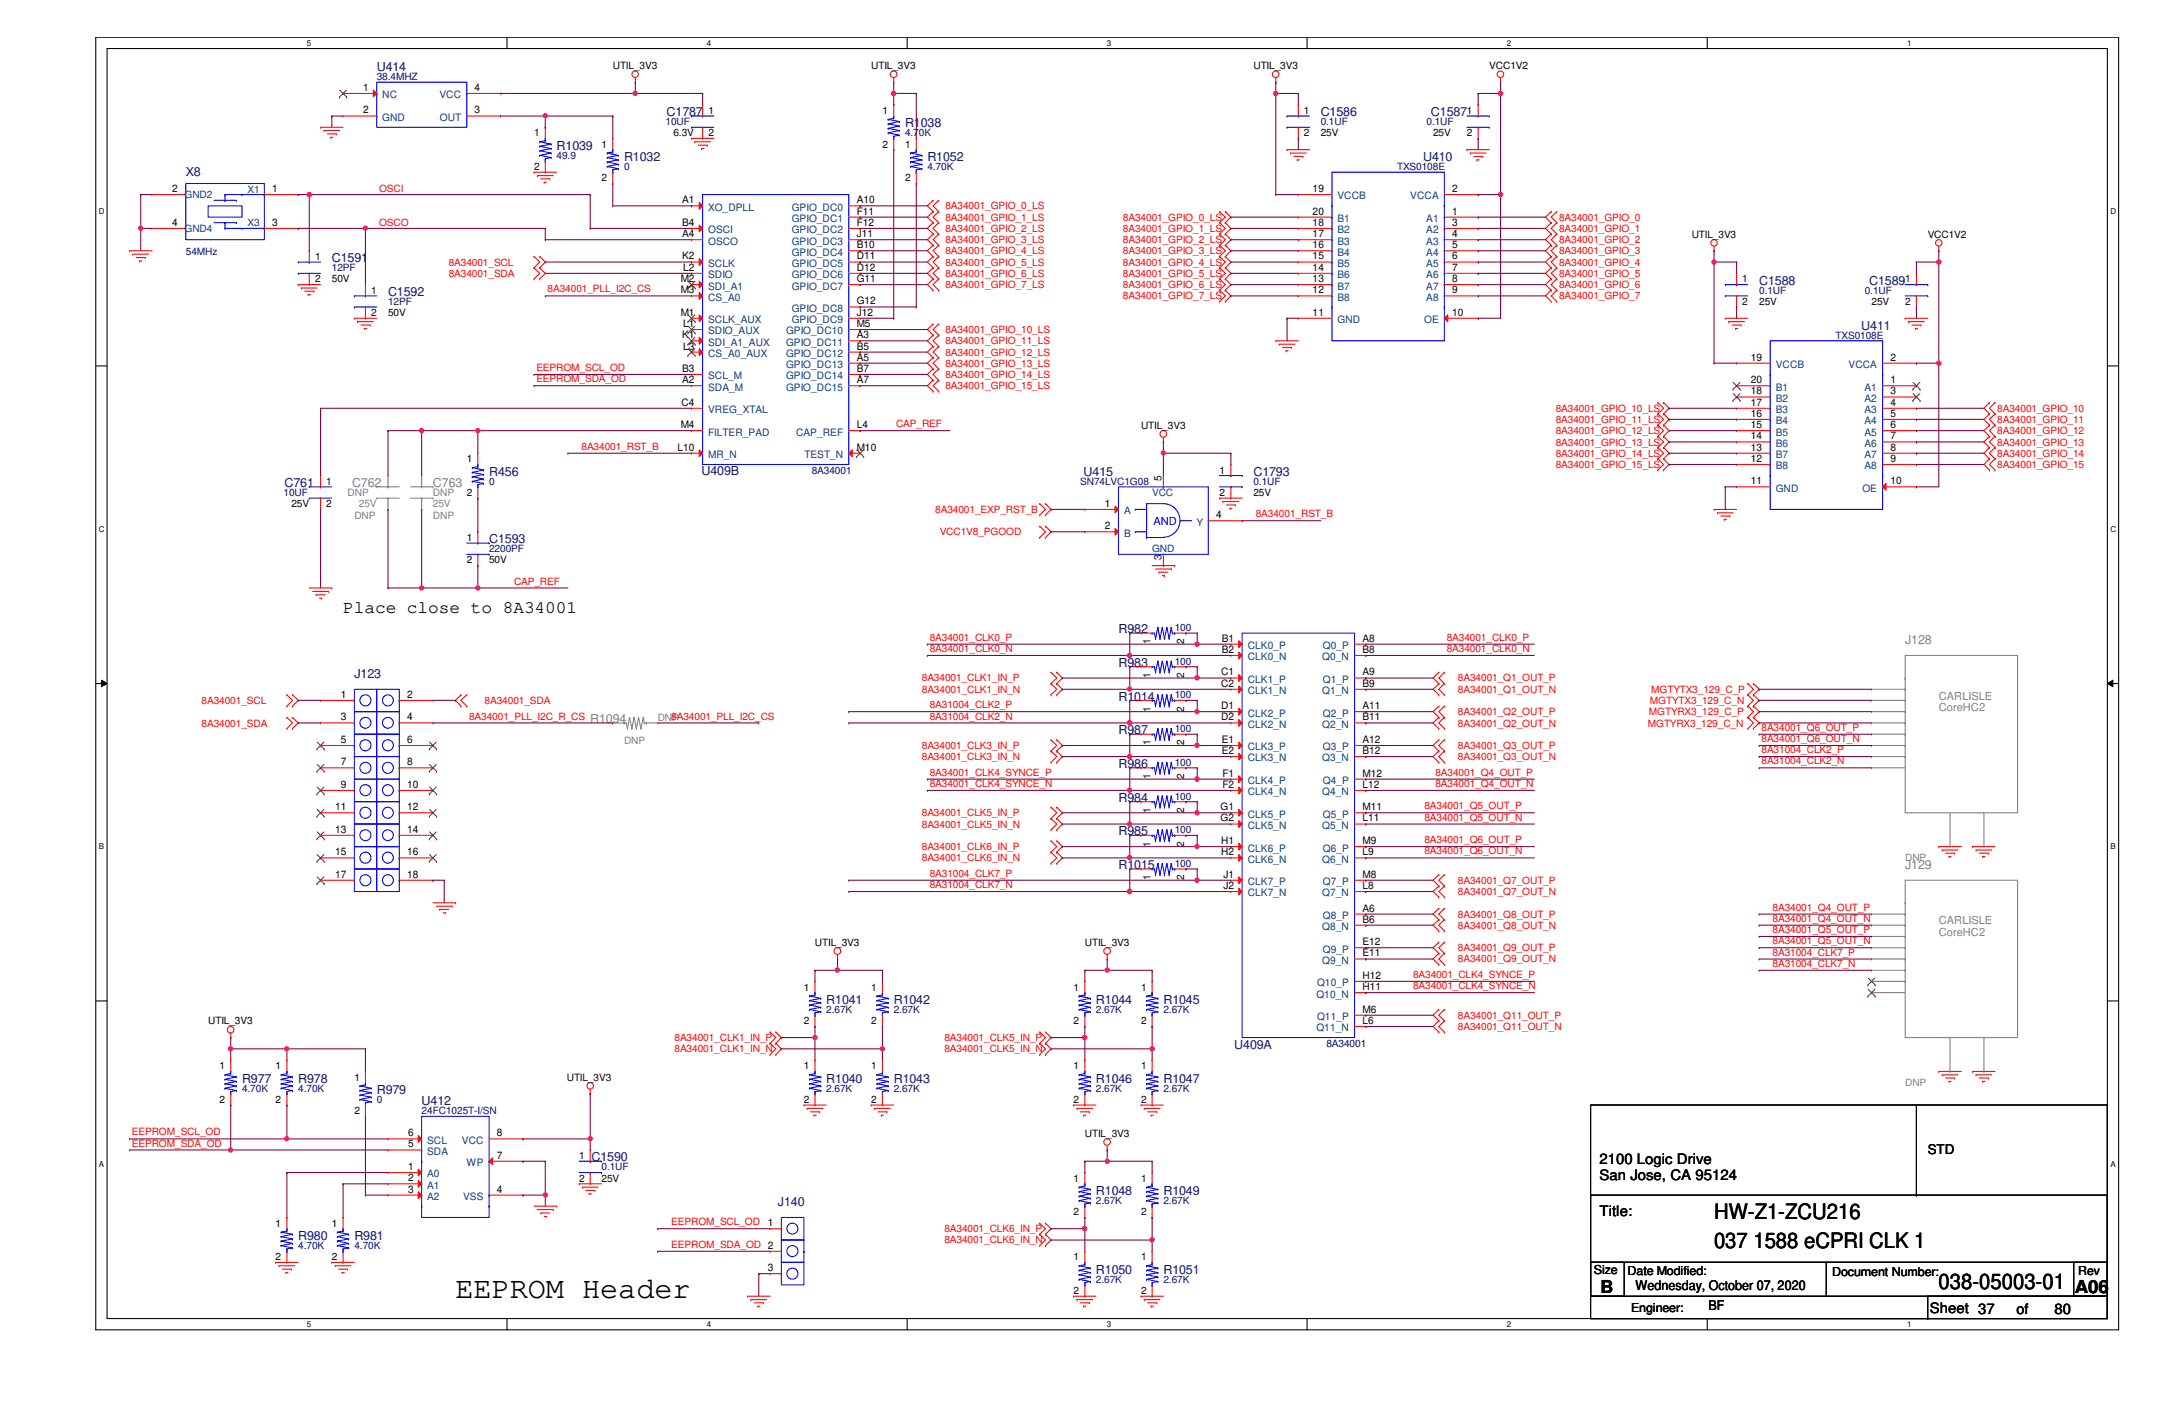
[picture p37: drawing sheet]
<svg xmlns="http://www.w3.org/2000/svg" width="432mm" height="279mm" viewBox="0 0 432 279" stroke-linecap="round" stroke-linejoin="round" font-family="sans-serif">
<defs><g id="words">
<text font-size="6" x="90.6" y="258.1">EEPROM Header</text>
<g font-size="4.2">
<text x="340.9" y="242.4">HW-Z1-ZCU216</text>
<text x="340.9" y="248.2">037 1588 eCPRI CLK 1</text>
<text x="385.6" y="256.4">038-05003-01</text>
</g>
<g font-size="3.6">
<text x="68.2" y="122">Place close to 8A34001</text>
<text x="318.3" y="257">B</text>
<text x="412.7" y="257">A06</text>
</g>
<g font-size="2.9">
<text x="318.1" y="231.5">2100 Logic Drive</text>
<text x="318.1" y="234.7">San Jose, CA 95124</text>
<text x="318.1" y="241.8">Title:</text>
<text x="383.8" y="261">Sheet 37</text>
<text x="401.1" y="261.2">of</text>
<text x="408.6" y="261.2">80</text>
</g>
<g font-size="2.7">
<text x="383.4" y="229.5">STD</text>
<text x="325.3" y="256.6">Wednesday, October 07, 2020</text>
<text x="339.8" y="260.6">BF</text>
</g>
<g font-size="2.5" fill="#000080">
<text x="74.9" y="14.1">U414</text>
<text x="132.6" y="23.1">C1787</text>
<text x="262.7" y="23.1">C1586</text>
<text x="284.6" y="23.1">C1587</text>
<text x="110.7" y="29.8">R1039</text>
<text x="180" y="25.3">R1038</text>
<text x="37" y="34.9">X8</text>
<text x="124.1" y="32">R1032</text>
<text x="184.4" y="32">R1052</text>
<text x="283" y="32">U410</text>
<text x="66" y="52.1">C1591</text>
<text x="77.2" y="58.8">C1592</text>
<text x="349.9" y="56.6">C1588</text>
<text x="371.8" y="56.6">C1589</text>
<text x="370.2" y="65.5">U411</text>
<text x="97.3" y="94.6">R456</text>
<text x="139.5" y="94.4">U409B</text>
<text x="215.5" y="94.6">U415</text>
<text x="249.3" y="94.6">C1793</text>
<text x="56.6" y="96.8">C761</text>
<text x="97.3" y="108">C1593</text>
<text x="222.5" y="125.9">R982</text>
<text x="70.5" y="134.8">J123</text>
<text x="222.5" y="132.6">R983</text>
<text x="222.5" y="139.3">R1014</text>
<text x="222.5" y="146">R987</text>
<text x="222.5" y="152.7">R986</text>
<text x="222.5" y="159.4">R984</text>
<text x="222.5" y="166.1">R985</text>
<text x="222.5" y="172.8">R1015</text>
<text x="164.3" y="199.6">R1041</text>
<text x="177.8" y="199.6">R1042</text>
<text x="218" y="199.6">R1044</text>
<text x="231.4" y="199.6">R1045</text>
<text x="245.5" y="208.6">U409A</text>
<text x="48.1" y="215.3">R977</text>
<text x="59.3" y="215.3">R978</text>
<text x="164.3" y="215.3">R1040</text>
<text x="177.8" y="215.3">R1043</text>
<text x="218" y="215.3">R1046</text>
<text x="231.4" y="215.3">R1047</text>
<text x="74.9" y="217.6">R979</text>
<text x="83.9" y="219.8">U412</text>
<text x="117.6" y="230.9">C1590</text>
<text x="154.7" y="239.9">J140</text>
<text x="218" y="237.7">R1048</text>
<text x="231.4" y="237.7">R1049</text>
<text x="59.3" y="246.6">R980</text>
<text x="70.5" y="246.6">R981</text>
<text x="218" y="253.3">R1050</text>
<text x="231.4" y="253.3">R1051</text>
</g>
<g font-size="2.5" fill="#808080">
<text x="70" y="96.8">C762</text>
<text x="86.1" y="96.8">C763</text>
<text x="378.9" y="128.1">J128</text>
<text x="117.4" y="143.8">R1094</text>
<text x="378.9" y="172.8">J129</text>
</g>
<g font-size="2.5">
<text x="317" y="253.3">Size</text>
<text x="323.7" y="253.5">Date Modified:</text>
<text x="364.4" y="253.7">Document Number:</text>
<text x="413.3" y="253.5">Rev</text>
<text x="324.4" y="260.9">Engineer:</text>
</g>
<text font-size="2.2" fill="#00f" x="229.4" y="104.4">AND</text>
<g font-size="2.2" fill="#808080">
<text x="385.6" y="139.1">CARLISLE</text>
<text x="385.6" y="141.4">CoreHC2</text>
<text x="385.6" y="183.8">CARLISLE</text>
<text x="385.6" y="186.1">CoreHC2</text>
</g>
<g font-size="2" fill="#000080">
<text x="74.9" y="16">38.4MHZ</text>
<text x="132.4" y="24.9">10UF</text>
<text x="180" y="27.1">4.70K</text>
<text x="262.7" y="24.9">0.1UF</text>
<text x="283.7" y="24.9">0.1UF</text>
<text x="110.7" y="31.6">49.9</text>
<text x="124.1" y="33.8">0</text>
<text x="184.4" y="33.8">4.70K</text>
<text x="277.9" y="33.8">TXS0108E</text>
<text x="37" y="50.8">54MHz</text>
<text x="66" y="53.9">12PF</text>
<text x="349.9" y="58.4">0.1UF</text>
<text x="370.9" y="58.4">0.1UF</text>
<text x="77.2" y="60.7">12PF</text>
<text x="365.1" y="67.4">TXS0108E</text>
<text x="161.5" y="94.2">8A34001</text>
<text x="56.4" y="98.6">10UF</text>
<text x="97.3" y="96.4">0</text>
<text x="214.8" y="96.4">SN74LVC1G08</text>
<text x="249.3" y="96.4">0.1UF</text>
<text x="97.3" y="109.8">2200PF</text>
<text x="233.6" y="125.5">100</text>
<text x="233.6" y="132.2">100</text>
<text x="233.6" y="138.9">100</text>
<text x="233.6" y="145.6">100</text>
<text x="233.6" y="152.3">100</text>
<text x="233.6" y="159">100</text>
<text x="233.6" y="165.7">100</text>
<text x="233.6" y="172.4">100</text>
<text x="164.3" y="201.5">2.67K</text>
<text x="177.8" y="201.5">2.67K</text>
<text x="218" y="201.5">2.67K</text>
<text x="231.4" y="201.5">2.67K</text>
<text x="263.8" y="208.2">8A34001</text>
<text x="48.1" y="217.1">4.70K</text>
<text x="59.3" y="217.1">4.70K</text>
<text x="74.9" y="219.3">0</text>
<text x="83.9" y="221.6">24FC1025T-I/SN</text>
<text x="164.3" y="217.1">2.67K</text>
<text x="177.8" y="217.1">2.67K</text>
<text x="218" y="217.1">2.67K</text>
<text x="231.4" y="217.1">2.67K</text>
<text x="119.6" y="232.7">0.1UF</text>
<text x="218" y="239.5">2.67K</text>
<text x="231.4" y="239.5">2.67K</text>
<text x="59.3" y="248.4">4.70K</text>
<text x="70.5" y="248.4">4.70K</text>
<text x="218" y="255.1">2.67K</text>
<text x="231.4" y="255.1">2.67K</text>
</g>
<g font-size="2">
<text x="121.9" y="13.7">UTIL_3V3</text>
<text x="173.3" y="13.7">UTIL_3V3</text>
<text x="249.3" y="13.7">UTIL_3V3</text>
<text x="296.2" y="13.7">VCC1V2</text>
<text x="72.2" y="18.1">1</text>
<text x="72.2" y="22.6">2</text>
<text x="94.4" y="22.6">3</text>
<text x="94.4" y="18.1">4</text>
<text x="140.9" y="22.6">1</text>
<text x="175.5" y="22.6">1</text>
<text x="259.3" y="22.6">1</text>
<text x="291.8" y="22.6">1</text>
<text x="106.2" y="27.1">1</text>
<text x="119.6" y="29.3">1</text>
<text x="133.9" y="27.1">6.3V</text>
<text x="140.9" y="27.1">2</text>
<text x="175.5" y="29.3">2</text>
<text x="180" y="29.3">1</text>
<text x="259.3" y="27.1">2</text>
<text x="262.7" y="27.1">25V</text>
<text x="285" y="27.1">25V</text>
<text x="291.8" y="27.1">2</text>
<text x="106.2" y="33.8">2</text>
<text x="34.2" y="38.2">2</text>
<text x="54.1" y="38.2">1</text>
<text x="119.6" y="36.1">2</text>
<text x="135.7" y="40.4">A1</text>
<text x="170.4" y="40.4">A10</text>
<text x="180" y="36.1">2</text>
<text x="261.1" y="38.2">19</text>
<text x="288.8" y="38.2">2</text>
<text x="34.2" y="44.9">4</text>
<text x="54.1" y="44.9">3</text>
<text x="135.7" y="47.2">A4</text>
<text x="135.7" y="44.9">B4</text>
<text x="170.4" y="42.7">F11</text>
<text x="170.4" y="47.2">J11</text>
<text x="170.4" y="44.9">F12</text>
<text x="261.1" y="47.2">17</text>
<text x="261.1" y="44.9">18</text>
<text x="261.1" y="42.7">20</text>
<text x="288.8" y="42.7">1</text>
<text x="288.8" y="44.9">3</text>
<text x="288.8" y="47.2">4</text>
<text x="336.5" y="47.2">UTIL_3V3</text>
<text x="383.4" y="47.2">VCC1V2</text>
<text x="62.7" y="51.7">1</text>
<text x="135.7" y="51.6">K2</text>
<text x="135.9" y="53.8">L2</text>
<text x="170.4" y="49.4">B10</text>
<text x="170.4" y="51.6">D11</text>
<text x="170.4" y="53.8">D12</text>
<text x="261.1" y="53.8">14</text>
<text x="261.1" y="51.6">15</text>
<text x="261.1" y="49.4">16</text>
<text x="288.8" y="49.4">5</text>
<text x="288.8" y="51.6">6</text>
<text x="288.8" y="53.8">7</text>
<text x="62.7" y="56.2">2</text>
<text x="66" y="56.2">50V</text>
<text x="73.8" y="58.4">1</text>
<text x="135.4" y="56.1">M2</text>
<text x="135.4" y="58.3">M3</text>
<text x="170.4" y="56.1">G11</text>
<text x="261.1" y="58.3">12</text>
<text x="261.1" y="56.1">13</text>
<text x="288.8" y="56.1">8</text>
<text x="288.8" y="58.3">9</text>
<text x="346.5" y="56.2">1</text>
<text x="378.9" y="56.2">1</text>
<text x="73.8" y="62.9">2</text>
<text x="77.2" y="62.9">50V</text>
<text x="135.4" y="62.8">M1</text>
<text x="135.9" y="65">L1</text>
<text x="170.4" y="65">M5</text>
<text x="170.4" y="60.5">G12</text>
<text x="170.4" y="62.8">J12</text>
<text x="261.1" y="62.8">11</text>
<text x="288.8" y="62.8">10</text>
<text x="346.5" y="60.7">2</text>
<text x="349.9" y="60.7">25V</text>
<text x="372.2" y="60.7">25V</text>
<text x="378.9" y="60.7">2</text>
<text x="135.7" y="67.3">K1</text>
<text x="135.9" y="69.5">L3</text>
<text x="170.4" y="67.3">A3</text>
<text x="170.4" y="71.7">A5</text>
<text x="170.4" y="69.5">B5</text>
<text x="348.2" y="71.7">19</text>
<text x="376" y="71.7">2</text>
<text x="135.7" y="76.2">A2</text>
<text x="135.7" y="74">B3</text>
<text x="170.4" y="76.2">A7</text>
<text x="170.4" y="74">B7</text>
<text x="348.2" y="76.2">20</text>
<text x="376" y="76.2">1</text>
<text x="135.6" y="80.7">C4</text>
<text x="348.2" y="82.9">16</text>
<text x="348.2" y="80.7">17</text>
<text x="348.2" y="78.4">18</text>
<text x="376" y="78.4">3</text>
<text x="376" y="80.7">4</text>
<text x="376" y="82.9">5</text>
<text x="134.7" y="89.6">L10</text>
<text x="135.4" y="85.1">M4</text>
<text x="170.4" y="85.1">L4</text>
<text x="170.4" y="89.6">M10</text>
<text x="226.9" y="85.2">UTIL_3V3</text>
<text x="348.2" y="89.6">13</text>
<text x="348.2" y="87.4">14</text>
<text x="348.2" y="85.1">15</text>
<text x="376" y="85.1">6</text>
<text x="376" y="87.4">7</text>
<text x="376" y="89.6">8</text>
<text x="92.8" y="91.9">1</text>
<text x="231" y="95.7" transform="rotate(-90 231 95.7)">5</text>
<text x="242.6" y="94.2">1</text>
<text x="348.2" y="91.9">12</text>
<text x="376" y="91.9">9</text>
<text x="58" y="100.9">25V</text>
<text x="64.9" y="96.4">1</text>
<text x="64.9" y="100.9">2</text>
<text x="92.8" y="98.6">2</text>
<text x="219.8" y="100.8">1</text>
<text x="242.6" y="98.6">2</text>
<text x="249.3" y="98.6">25V</text>
<text x="348.2" y="96.3">11</text>
<text x="376" y="96.3">10</text>
<text x="92.8" y="107.6">1</text>
<text x="219.8" y="105.2">2</text>
<text x="241.9" y="103">4</text>
<text x="92.8" y="112.1">2</text>
<text x="97.3" y="112.1">50V</text>
<text x="231" y="111.3" transform="rotate(-90 231 111.3)">3</text>
<text x="228.8" y="128.1" transform="rotate(-90 228.8 128.1)">1</text>
<text x="235.5" y="128.1" transform="rotate(-90 235.5 128.1)">2</text>
<text x="243" y="127.6">B1</text>
<text x="243" y="129.8">B2</text>
<text x="271" y="127.6">A8</text>
<text x="271" y="129.8">B8</text>
<text x="228.8" y="134.8" transform="rotate(-90 228.8 134.8)">1</text>
<text x="235.5" y="134.8" transform="rotate(-90 235.5 134.8)">2</text>
<text x="242.9" y="134.3">C1</text>
<text x="242.9" y="136.6">C2</text>
<text x="271" y="134.3">A9</text>
<text x="271" y="136.6">B9</text>
<text x="67.8" y="138.8">1</text>
<text x="67.8" y="143.3">3</text>
<text x="81" y="138.8">2</text>
<text x="81" y="143.3">4</text>
<text x="228.8" y="141.5" transform="rotate(-90 228.8 141.5)">1</text>
<text x="235.5" y="141.5" transform="rotate(-90 235.5 141.5)">2</text>
<text x="242.9" y="141">D1</text>
<text x="242.9" y="143.3">D2</text>
<text x="271" y="141">A11</text>
<text x="271" y="143.3">B11</text>
<text x="67.8" y="147.7">5</text>
<text x="81" y="147.7">6</text>
<text x="228.8" y="148.3" transform="rotate(-90 228.8 148.3)">1</text>
<text x="235.5" y="148.3" transform="rotate(-90 235.5 148.3)">2</text>
<text x="243" y="147.7">E1</text>
<text x="243" y="149.9">E2</text>
<text x="271" y="147.7">A12</text>
<text x="271" y="149.9">B12</text>
<text x="67.8" y="152.2">7</text>
<text x="81" y="152.2">8</text>
<text x="228.8" y="154.9" transform="rotate(-90 228.8 154.9)">1</text>
<text x="235.5" y="154.9" transform="rotate(-90 235.5 154.9)">2</text>
<text x="243.1" y="154.4">F1</text>
<text x="271" y="154.4">M12</text>
<text x="66.6" y="161.1">11</text>
<text x="67.8" y="156.7">9</text>
<text x="81" y="156.7">10</text>
<text x="81" y="161.1">12</text>
<text x="228.8" y="161.6" transform="rotate(-90 228.8 161.6)">1</text>
<text x="235.5" y="161.6" transform="rotate(-90 235.5 161.6)">2</text>
<text x="242.8" y="161.1">G1</text>
<text x="243.1" y="156.7">F2</text>
<text x="271" y="161.1">M11</text>
<text x="271" y="156.7">L12</text>
<text x="66.6" y="165.6">13</text>
<text x="81" y="165.6">14</text>
<text x="242.8" y="163.4">G2</text>
<text x="242.9" y="167.9">H1</text>
<text x="271" y="167.9">M9</text>
<text x="271" y="163.4">L11</text>
<text x="66.6" y="170.1">15</text>
<text x="81" y="170.1">16</text>
<text x="228.8" y="168.4" transform="rotate(-90 228.8 168.4)">1</text>
<text x="235.5" y="168.4" transform="rotate(-90 235.5 168.4)">2</text>
<text x="242.9" y="170.1">H2</text>
<text x="271" y="170.1">L9</text>
<text x="66.6" y="174.5">17</text>
<text x="81" y="174.5">18</text>
<text x="228.8" y="175" transform="rotate(-90 228.8 175)">1</text>
<text x="235.5" y="175" transform="rotate(-90 235.5 175)">2</text>
<text x="243.3" y="174.5">J1</text>
<text x="243.3" y="176.8">J2</text>
<text x="271" y="176.8">L8</text>
<text x="271" y="174.5">M8</text>
<text x="271" y="181.3">A6</text>
<text x="271" y="183.5">B6</text>
<text x="162.1" y="188">UTIL_3V3</text>
<text x="215.8" y="188">UTIL_3V3</text>
<text x="271" y="190.2">E11</text>
<text x="271" y="188">E12</text>
<text x="159.9" y="197">1</text>
<text x="173.3" y="197">1</text>
<text x="213.5" y="197">1</text>
<text x="226.9" y="197">1</text>
<text x="271" y="196.9">H11</text>
<text x="271" y="194.6">H12</text>
<text x="41.4" y="203.7">UTIL_3V3</text>
<text x="159.9" y="203.7">2</text>
<text x="173.3" y="203.7">2</text>
<text x="213.5" y="203.7">2</text>
<text x="226.9" y="203.7">2</text>
<text x="271" y="203.6">L6</text>
<text x="271" y="201.4">M6</text>
<text x="43.6" y="212.6">1</text>
<text x="54.8" y="212.6">1</text>
<text x="70.5" y="214.9">1</text>
<text x="112.7" y="214.9">UTIL_3V3</text>
<text x="159.9" y="212.6">1</text>
<text x="173.3" y="212.6">1</text>
<text x="213.5" y="212.6">1</text>
<text x="226.9" y="212.6">1</text>
<text x="43.6" y="219.3">2</text>
<text x="54.8" y="219.3">2</text>
<text x="70.5" y="221.6">2</text>
<text x="159.9" y="219.3">2</text>
<text x="173.3" y="219.3">2</text>
<text x="213.5" y="219.3">2</text>
<text x="226.9" y="219.3">2</text>
<text x="81.2" y="226">6</text>
<text x="98.8" y="226">8</text>
<text x="215.8" y="226.1">UTIL_3V3</text>
<text x="81.2" y="232.7">1</text>
<text x="81.2" y="228.2">5</text>
<text x="98.8" y="230.4">7</text>
<text x="115.2" y="230.5">1</text>
<text x="81.2" y="234.9">2</text>
<text x="81.2" y="237.2">3</text>
<text x="98.8" y="237.2">4</text>
<text x="115.2" y="235">2</text>
<text x="119.6" y="235">25V</text>
<text x="213.5" y="235">1</text>
<text x="226.9" y="235">1</text>
<text x="54.8" y="243.9">1</text>
<text x="66" y="243.9">1</text>
<text x="152.7" y="243.8">1</text>
<text x="213.5" y="241.7">2</text>
<text x="226.9" y="241.7">2</text>
<text x="54.8" y="250.7">2</text>
<text x="66" y="250.7">2</text>
<text x="213.5" y="250.7">1</text>
<text x="226.9" y="250.7">1</text>
<text x="152.7" y="252.8">3</text>
<text x="213.5" y="257.3">2</text>
<text x="226.9" y="257.3">2</text>
</g>
<g font-size="2" fill="#004080">
<text x="76" y="19.6">NC</text>
<text x="87.4" y="19.6">VCC</text>
<text x="76" y="24">GND</text>
<text x="87.5" y="24">OUT</text>
<text x="36.7" y="39.4">GND2</text>
<text x="49.2" y="38.3">X1</text>
<text x="140.8" y="41.9">XO_DPLL</text>
<text x="157.5" y="41.9">GPIO_DC0</text>
<text x="266" y="39.7">VCCB</text>
<text x="280.5" y="39.7">VCCA</text>
<text x="36.7" y="46.1">GND4</text>
<text x="49.2" y="45">X3</text>
<text x="140.8" y="46.4">OSCI</text>
<text x="157.5" y="44.2">GPIO_DC1</text>
<text x="157.5" y="46.4">GPIO_DC2</text>
<text x="266" y="46.4">B2</text>
<text x="266" y="44.2">B1</text>
<text x="283.7" y="44.2">A1</text>
<text x="283.7" y="46.4">A2</text>
<text x="140.8" y="53.1">SCLK</text>
<text x="140.8" y="48.6">OSCO</text>
<text x="157.5" y="50.8">GPIO_DC4</text>
<text x="157.5" y="53.1">GPIO_DC5</text>
<text x="157.5" y="48.6">GPIO_DC3</text>
<text x="266" y="53.1">B5</text>
<text x="266" y="50.8">B4</text>
<text x="266" y="48.6">B3</text>
<text x="283.7" y="48.6">A3</text>
<text x="283.7" y="50.8">A4</text>
<text x="283.7" y="53.1">A5</text>
<text x="140.8" y="55.3">SDIO</text>
<text x="140.8" y="57.6">SDI_A1</text>
<text x="140.8" y="59.8">CS_A0</text>
<text x="157.5" y="57.6">GPIO_DC7</text>
<text x="157.5" y="55.3">GPIO_DC6</text>
<text x="266" y="59.8">B8</text>
<text x="266" y="57.6">B7</text>
<text x="266" y="55.3">B6</text>
<text x="283.7" y="55.3">A6</text>
<text x="283.7" y="57.6">A7</text>
<text x="283.7" y="59.8">A8</text>
<text x="140.8" y="64.3">SCLK_AUX</text>
<text x="157.5" y="62">GPIO_DC8</text>
<text x="157.5" y="64.3">GPIO_DC9</text>
<text x="266" y="64.3">GND</text>
<text x="283.3" y="64.3">OE</text>
<text x="140.8" y="68.7">SDI_A1_AUX</text>
<text x="140.8" y="66.5">SDIO_AUX</text>
<text x="140.8" y="71">CS_A0_AUX</text>
<text x="156.3" y="68.7">GPIO_DC11</text>
<text x="156.3" y="71">GPIO_DC12</text>
<text x="156.3" y="66.5">GPIO_DC10</text>
<text x="140.8" y="77.7">SDA_M</text>
<text x="140.8" y="75.4">SCL_M</text>
<text x="156.3" y="73.2">GPIO_DC13</text>
<text x="156.3" y="77.7">GPIO_DC15</text>
<text x="156.3" y="75.4">GPIO_DC14</text>
<text x="353.2" y="73.2">VCCB</text>
<text x="353.2" y="77.7">B1</text>
<text x="367.7" y="73.2">VCCA</text>
<text x="370.8" y="77.7">A1</text>
<text x="140.8" y="82.2">VREG_XTAL</text>
<text x="353.2" y="82.2">B3</text>
<text x="353.2" y="79.9">B2</text>
<text x="370.8" y="79.9">A2</text>
<text x="370.8" y="82.2">A3</text>
<text x="140.8" y="86.6">FILTER_PAD</text>
<text x="158.3" y="86.6">CAP_REF</text>
<text x="353.2" y="88.9">B6</text>
<text x="353.2" y="86.6">B5</text>
<text x="353.2" y="84.4">B4</text>
<text x="370.8" y="84.4">A4</text>
<text x="370.8" y="86.6">A5</text>
<text x="370.8" y="88.9">A6</text>
<text x="140.8" y="91.1">MR_N</text>
<text x="160" y="91.1">TEST_N</text>
<text x="353.2" y="93.3">B8</text>
<text x="353.2" y="91.1">B7</text>
<text x="370.8" y="91.1">A7</text>
<text x="370.8" y="93.3">A8</text>
<text x="229.2" y="98.6">VCC</text>
<text x="353.2" y="97.8">GND</text>
<text x="370.4" y="97.8">OE</text>
<text x="223.6" y="102.3">A</text>
<text x="223.6" y="106.7">B</text>
<text x="238" y="104.5">Y</text>
<text x="229.2" y="109.8">GND</text>
<text x="248.2" y="129.1">CLK0_P</text>
<text x="248.2" y="131.3">CLK0_N</text>
<text x="263" y="131.3">Q0_N</text>
<text x="263.1" y="129.1">Q0_P</text>
<text x="248.2" y="135.8">CLK1_P</text>
<text x="263.1" y="135.8">Q1_P</text>
<text x="248.2" y="142.5">CLK2_P</text>
<text x="248.2" y="138">CLK1_N</text>
<text x="263" y="138">Q1_N</text>
<text x="263.1" y="142.5">Q2_P</text>
<text x="248.2" y="149.2">CLK3_P</text>
<text x="248.2" y="144.7">CLK2_N</text>
<text x="263" y="144.7">Q2_N</text>
<text x="263.1" y="149.2">Q3_P</text>
<text x="248.2" y="155.9">CLK4_P</text>
<text x="248.2" y="151.4">CLK3_N</text>
<text x="263" y="151.4">Q3_N</text>
<text x="263.1" y="155.9">Q4_P</text>
<text x="248.2" y="158.2">CLK4_N</text>
<text x="263" y="158.2">Q4_N</text>
<text x="248.2" y="162.6">CLK5_P</text>
<text x="248.2" y="164.8">CLK5_N</text>
<text x="263" y="164.8">Q5_N</text>
<text x="263.1" y="162.6">Q5_P</text>
<text x="248.2" y="169.3">CLK6_P</text>
<text x="248.2" y="171.6">CLK6_N</text>
<text x="263" y="171.6">Q6_N</text>
<text x="263.1" y="169.3">Q6_P</text>
<text x="248.2" y="176">CLK7_P</text>
<text x="248.2" y="178.3">CLK7_N</text>
<text x="263" y="178.3">Q7_N</text>
<text x="263.1" y="176">Q7_P</text>
<text x="263" y="185">Q8_N</text>
<text x="263.1" y="182.8">Q8_P</text>
<text x="263" y="191.7">Q9_N</text>
<text x="263.1" y="189.4">Q9_P</text>
<text x="262" y="196.1">Q10_P</text>
<text x="261.8" y="198.4">Q10_N</text>
<text x="262" y="202.9">Q11_P</text>
<text x="261.8" y="205.1">Q11_N</text>
<text x="85" y="227.5">SCL</text>
<text x="91.9" y="227.5">VCC</text>
<text x="85" y="229.7">SDA</text>
<text x="92.8" y="231.9">WP</text>
<text x="85" y="234.1">A0</text>
<text x="85" y="236.4">A1</text>
<text x="85" y="238.6">A2</text>
<text x="92.1" y="238.6">VSS</text>
</g>
<g font-size="2" fill="#f00">
<text x="75.4" y="38.2">OSCI</text>
<text x="188" y="41.7">8A34001_GPIO_0_LS</text>
<text x="75.4" y="45">OSCO</text>
<text x="188" y="43.9">8A34001_GPIO_1_LS</text>
<text x="188" y="46.1">8A34001_GPIO_2_LS</text>
<text x="223.4" y="43.9">8A34001_GPIO_0_LS</text>
<text x="223.4" y="46.1">8A34001_GPIO_1_LS</text>
<text x="310.1" y="43.9">8A34001_GPIO_0</text>
<text x="310.1" y="46.1">8A34001_GPIO_1</text>
<text x="89.2" y="52.8">8A34001_SCL</text>
<text x="188" y="48.3">8A34001_GPIO_3_LS</text>
<text x="188" y="50.6">8A34001_GPIO_4_LS</text>
<text x="188" y="52.8">8A34001_GPIO_5_LS</text>
<text x="223.4" y="48.3">8A34001_GPIO_2_LS</text>
<text x="223.4" y="50.6">8A34001_GPIO_3_LS</text>
<text x="223.4" y="52.8">8A34001_GPIO_4_LS</text>
<text x="310.1" y="48.3">8A34001_GPIO_2</text>
<text x="310.1" y="50.6">8A34001_GPIO_3</text>
<text x="310.1" y="52.8">8A34001_GPIO_4</text>
<text x="89.2" y="55.1">8A34001_SDA</text>
<text x="108.9" y="58.2">8A34001_PLL_I2C_CS</text>
<text x="188" y="55.1">8A34001_GPIO_6_LS</text>
<text x="188" y="57.3">8A34001_GPIO_7_LS</text>
<text x="223.4" y="55.1">8A34001_GPIO_5_LS</text>
<text x="223.4" y="57.3">8A34001_GPIO_6_LS</text>
<text x="223.4" y="59.5">8A34001_GPIO_7_LS</text>
<text x="310.1" y="55.1">8A34001_GPIO_5</text>
<text x="310.1" y="57.3">8A34001_GPIO_6</text>
<text x="310.1" y="59.5">8A34001_GPIO_7</text>
<text x="188" y="66.3">8A34001_GPIO_10_LS</text>
<text x="188" y="68.5">8A34001_GPIO_11_LS</text>
<text x="188" y="70.7">8A34001_GPIO_12_LS</text>
<text x="106.7" y="73.8">EEPROM_SCL_OD</text>
<text x="106.7" y="76">EEPROM_SDA_OD</text>
<text x="188" y="72.9">8A34001_GPIO_13_LS</text>
<text x="188" y="75.2">8A34001_GPIO_14_LS</text>
<text x="188" y="77.4">8A34001_GPIO_15_LS</text>
<text x="309.4" y="81.9">8A34001_GPIO_10_LS</text>
<text x="397.3" y="81.9">8A34001_GPIO_10</text>
<text x="115.7" y="89.4">8A34001_RST_B</text>
<text x="178.2" y="85">CAP_REF</text>
<text x="309.4" y="84.1">8A34001_GPIO_11_LS</text>
<text x="309.4" y="86.4">8A34001_GPIO_12_LS</text>
<text x="309.4" y="88.6">8A34001_GPIO_13_LS</text>
<text x="397.3" y="84.1">8A34001_GPIO_11</text>
<text x="397.3" y="86.4">8A34001_GPIO_12</text>
<text x="397.3" y="88.6">8A34001_GPIO_13</text>
<text x="309.4" y="90.8">8A34001_GPIO_14_LS</text>
<text x="309.4" y="93">8A34001_GPIO_15_LS</text>
<text x="397.3" y="90.8">8A34001_GPIO_14</text>
<text x="397.3" y="93">8A34001_GPIO_15</text>
<text x="186" y="102">8A34001_EXP_RST_B</text>
<text x="186.9" y="106.5">VCC1V8_PGOOD</text>
<text x="249.8" y="102.9">8A34001_RST_B</text>
<text x="102.2" y="116.2">CAP_REF</text>
<text x="184.9" y="127.4">8A34001_CLK0_P</text>
<text x="184.9" y="129.7">8A34001_CLK0_N</text>
<text x="287.7" y="127.4">8A34001_CLK0_P</text>
<text x="287.7" y="129.7">8A34001_CLK0_N</text>
<text x="183.3" y="135.5">8A34001_CLK1_IN_P</text>
<text x="183.3" y="137.8">8A34001_CLK1_IN_N</text>
<text x="290" y="135.5">8A34001_Q1_OUT_P</text>
<text x="290" y="137.8">8A34001_Q1_OUT_N</text>
<text x="328.4" y="137.8">MGTYTX3_129_C_P</text>
<text x="40.1" y="140">8A34001_SCL</text>
<text x="93.3" y="143.1">8A34001_PLL_I2C_R_CS</text>
<text x="96.4" y="140">8A34001_SDA</text>
<text x="133.5" y="143.1">8A34001_PLL_I2C_CS</text>
<text x="184.9" y="140.8">8A31004_CLK2_P</text>
<text x="184.9" y="143.1">8A31004_CLK2_N</text>
<text x="290" y="142.2">8A34001_Q2_OUT_P</text>
<text x="328" y="142.2">MGTYRX3_129_C_P</text>
<text x="328.2" y="140">MGTYTX3_129_C_N</text>
<text x="40.1" y="144.5">8A34001_SDA</text>
<text x="183.3" y="148.9">8A34001_CLK3_IN_P</text>
<text x="290" y="144.5">8A34001_Q2_OUT_N</text>
<text x="290" y="148.9">8A34001_Q3_OUT_P</text>
<text x="327.7" y="144.5">MGTYRX3_129_C_N</text>
<text x="350.4" y="149.8">8A31004_CLK2_P</text>
<text x="350.4" y="145.3">8A34001_Q6_OUT_P</text>
<text x="350.4" y="147.6">8A34001_Q6_OUT_N</text>
<text x="183.3" y="151.2">8A34001_CLK3_IN_N</text>
<text x="184.9" y="154.3">8A34001_CLK4_SYNCE_P</text>
<text x="285.5" y="154.3">8A34001_Q4_OUT_P</text>
<text x="290" y="151.2">8A34001_Q3_OUT_N</text>
<text x="350.4" y="152">8A31004_CLK2_N</text>
<text x="184.9" y="156.5">8A34001_CLK4_SYNCE_N</text>
<text x="283.3" y="161">8A34001_Q5_OUT_P</text>
<text x="285.5" y="156.5">8A34001_Q4_OUT_N</text>
<text x="183.3" y="162.3">8A34001_CLK5_IN_P</text>
<text x="183.3" y="164.6">8A34001_CLK5_IN_N</text>
<text x="283.3" y="167.7">8A34001_Q6_OUT_P</text>
<text x="283.3" y="163.2">8A34001_Q5_OUT_N</text>
<text x="183.3" y="169">8A34001_CLK6_IN_P</text>
<text x="183.3" y="171.3">8A34001_CLK6_IN_N</text>
<text x="283.3" y="169.9">8A34001_Q6_OUT_N</text>
<text x="184.9" y="174.4">8A31004_CLK7_P</text>
<text x="184.9" y="176.6">8A31004_CLK7_N</text>
<text x="290" y="175.8">8A34001_Q7_OUT_P</text>
<text x="290" y="178">8A34001_Q7_OUT_N</text>
<text x="290" y="182.5">8A34001_Q8_OUT_P</text>
<text x="290" y="184.7">8A34001_Q8_OUT_N</text>
<text x="352.6" y="181.1">8A34001_Q4_OUT_P</text>
<text x="352.6" y="183.3">8A34001_Q4_OUT_N</text>
<text x="352.6" y="185.5">8A34001_Q5_OUT_P</text>
<text x="290" y="189.2">8A34001_Q9_OUT_P</text>
<text x="290" y="191.4">8A34001_Q9_OUT_N</text>
<text x="352.6" y="190">8A31004_CLK7_P</text>
<text x="352.6" y="187.8">8A34001_Q5_OUT_N</text>
<text x="281.1" y="194.5">8A34001_CLK4_SYNCE_P</text>
<text x="281.1" y="196.7">8A34001_CLK4_SYNCE_N</text>
<text x="352.6" y="192.3">8A31004_CLK7_N</text>
<text x="290" y="202.6">8A34001_Q11_OUT_P</text>
<text x="134.2" y="207.1">8A34001_CLK1_IN_P</text>
<text x="134.2" y="209.3">8A34001_CLK1_IN_N</text>
<text x="187.8" y="207.1">8A34001_CLK5_IN_P</text>
<text x="187.8" y="209.3">8A34001_CLK5_IN_N</text>
<text x="290" y="204.8">8A34001_Q11_OUT_N</text>
<text x="26.2" y="225.8">EEPROM_SCL_OD</text>
<text x="26.2" y="228">EEPROM_SDA_OD</text>
<text x="133.5" y="243.7">EEPROM_SCL_OD</text>
<text x="187.8" y="245.1">8A34001_CLK6_IN_P</text>
<text x="133.5" y="248.2">EEPROM_SDA_OD 2</text>
<text x="187.8" y="247.3">8A34001_CLK6_IN_N</text>
</g>
<g font-size="2" fill="#808080">
<text x="69.1" y="98.6">DNP</text>
<text x="71.4" y="100.9">25V</text>
<text x="86.1" y="98.6">DNP</text>
<text x="86.1" y="100.9">25V</text>
<text x="70.5" y="103.1">DNP</text>
<text x="86.1" y="103.1">DNP</text>
<text x="130.8" y="143.3">DNP</text>
<text x="124.1" y="148">DNP</text>
<text x="378.9" y="171.3">DNP</text>
<text x="378.9" y="216">DNP</text>
</g>
<g font-size="1.6">
<text x="61" y="9.1">5</text>
<text x="140.6" y="9.1">4</text>
<text x="220.2" y="9.1">3</text>
<text x="299.7" y="9.1">2</text>
<text x="379.3" y="9.1">1</text>
<text x="19.6" y="42.6">D</text>
<text x="419.7" y="42.6">D</text>
<text x="19.6" y="105.7">C</text>
<text x="419.7" y="105.7">C</text>
<text x="19.6" y="168.9">B</text>
<text x="419.7" y="168.9">B</text>
<text x="19.6" y="232">A</text>
<text x="419.7" y="232">A</text>
<text x="61" y="263.9">5</text>
<text x="140.6" y="263.9">4</text>
<text x="220.2" y="263.9">3</text>
<text x="299.7" y="263.9">2</text>
<text x="379.3" y="263.9">1</text>
</g>
</g></defs>
<path d="M19.1 7.4h402.3v257.1h-402.3zM21.3 9.7h397.8v252.5h-397.8z" fill="none" stroke="#000" stroke-width=".21"/>
<g fill="#fff">
<path d="M61 7.7h.9v1.7h-.9z"/>
<path d="M61 262.5h.9v1.7h-.9z"/>
</g>
<path d="M100.8 7.4v2.3M100.8 262.2v2.3" fill="none" stroke="#000" stroke-width=".21"/>
<g fill="#fff">
<path d="M140.6 7.7h.9v1.7h-.9z"/>
<path d="M140.6 262.5h.9v1.7h-.9z"/>
</g>
<path d="M180.4 7.4v2.3M180.4 262.2v2.3" fill="none" stroke="#000" stroke-width=".21"/>
<g fill="#fff">
<path d="M220.2 7.7h.9v1.7h-.9z"/>
<path d="M220.2 262.5h.9v1.7h-.9z"/>
</g>
<path d="M260 7.4v2.3M260 262.2v2.3" fill="none" stroke="#000" stroke-width=".21"/>
<g fill="#fff">
<path d="M299.7 7.7h.9v1.7h-.9z"/>
<path d="M299.7 262.5h.9v1.7h-.9z"/>
</g>
<path d="M339.6 7.4v2.3M339.6 262.2v2.3" fill="none" stroke="#000" stroke-width=".21"/>
<g fill="#fff">
<path d="M379.3 7.7h.9v1.7h-.9z"/>
<path d="M379.3 262.5h.9v1.7h-.9z"/>
<path d="M19.6 41.2h1.2v1.8h-1.2z"/>
<path d="M419.7 41.2h1.2v1.8h-1.2z"/>
<path d="M19.6 104.3h1.2v1.8h-1.2z"/>
<path d="M419.7 104.3h1.2v1.8h-1.2z"/>
</g>
<path d="M19.1 72.8h2.2M419.1 72.8h2.3" fill="none" stroke="#000" stroke-width=".21"/>
<g fill="#fff">
<path d="M19.6 167.5h1.1v1.7h-1.1z"/>
<path d="M419.7 167.5h1.1v1.7h-1.1z"/>
</g>
<path d="M19.1 135.9h2.2M419.1 135.9h2.3" fill="none" stroke="#000" stroke-width=".21"/>
<path d="M20.2 135.3l1.1 .6-1.1 .7zM419.1 135.9l1.1-.6v1.3z" fill="#000"/>
<path d="M20.2 135.3l1.1 .6-1.1 .7zM419.1 135.9l1.1-.6v1.3z" fill="none" stroke="#000" stroke-width=".2"/>
<g fill="#fff">
<path d="M19.6 230.6h1.1v1.8h-1.1z"/>
<path d="M419.7 230.6h1.1v1.8h-1.1z"/>
</g>
<g fill="none" stroke="#000" stroke-width=".21">
<path d="M19.1 199.1h2.2M419.1 199.1h2.3M316.4 219.8h102.7v42.4h-102.7zM381.2 219.8v17.9M316.4 237.7h102.7v13.3h-102.7zM381.2 237.7h.1M316.4 251h46.9v6.8h-46.9zM316.4 251h6.6v6.8h-6.6zM363.3 251h55.8v6.8h-55.8zM383.4 257.8h35.7v4.4h-35.7zM412.5 251h6.6v6.8h-6.6zM316.4 262.2h67"/>
<path d="M383.4 262.2h.1"/>
</g>
<g fill="none" stroke="#f00" stroke-width=".21">
<path d="M126.4 16.3h.1M126.4 15.5v.8M177.8 16.3h.1M177.8 15.5v.8M253.7 16.3h.1M253.7 15.5v.8M298.5 16.3h.1M298.5 15.5v.8M63.8 25.3h.1M63.8 25.3h4.4M64.4 25.9h.1M64.4 25.9h3.2"/>
<path d="M65.1 26.6h1.8M65.8 27.3h.1M65.8 27.3h.4M66.9 26.6h.1M106.2 34.2h.1M106.2 34.2h4.5M106.9 34.9h.1M106.9 34.9h3.1M107.6 35.6h1.7M108.2 36.2h.1M108.2 36.2h.5M109.3 35.6h.1"/>
<path d="M137.5 27.5h.1M137.5 27.5h4.5M138.2 28.2h.1M138.2 28.2h3.1M138.9 28.9h1.8M139.5 29.5h.1M139.5 29.5h.5M140.7 28.9h.1M182.2 27.5h.1M182.2 36.5h.1M182.2 27.5v2.3M182.2 34.2v2.3"/>
<path d="M185.6 39.8h.1M185.6 39.8l-1.2 1.1 1.2 1.2M186.7 39.8h.1M186.7 39.8l-1.1 1.1 1.1 1.2M256 29.8h.1M256 29.8h4.5M256.7 30.4h.1M256.7 30.4h3.1M257.3 31.1h1.8M258 31.8h.1M258 31.8h.4M259.1 31.1h.1"/>
<path d="M291.8 29.8h.1M291.8 29.8h4.4M292.4 30.4h.1M292.4 30.4h3.2M293.1 31.1h1.8M293.8 31.8h.1M293.8 31.8h.4M294.9 31.1h.1M25.8 49.9h.1M25.8 49.9h4.4M26.4 50.5h.1M26.4 50.5h3.1"/>
<path d="M27.1 51.2h1.8M27.8 51.9h.1M27.8 51.9h.4M28.9 51.2h.1M59.3 56.6h.1M59.3 56.6h4.5M59.9 57.3h.1M59.9 57.3h3.2M60.6 57.9h1.8M61.3 58.6h.1M61.3 58.6h.5M62.4 57.9h.1"/>
<path d="M106.2 55.5h.1M106.2 53.3h.1M106.2 51h.1M106.2 53.3l1.2 1.1-1.2 1.1M106.2 51l1.2 1.1-1.2 1.2M107.4 53.3h.1M107.4 55.5h.1M107.4 51h.1M107.4 53.3l1.1 1.1-1.1 1.1M107.4 51l1.1 1.1-1.1 1.2M185.6 42.1h.1M185.6 44.3h.1"/>
<path d="M185.6 46.5h.1M185.6 48.8h.1M185.6 51h.1M185.6 53.3h.1M185.6 55.5h.1M185.6 57.7h.1M185.6 42.1l-1.2 1.1 1.2 1.1M185.6 44.3l-1.2 1.1 1.2 1.1M185.6 46.5l-1.2 1.2 1.2 1.1M185.6 48.8l-1.2 1.1 1.2 1.1M185.6 51l-1.2 1.1 1.2 1.2M185.6 53.3l-1.2 1.1 1.2 1.1"/>
<path d="M185.6 55.5l-1.2 1.1 1.2 1.1M186.7 42.1h.1M186.7 44.3h.1M186.7 46.5h.1M186.7 48.8h.1M186.7 51h.1M186.7 53.3h.1M186.7 55.5h.1M186.7 57.7h.1M186.7 42.1l-1.1 1.1 1.1 1.1M186.7 44.3l-1.1 1.1 1.1 1.1M186.7 46.5l-1.1 1.2 1.1 1.1"/>
<path d="M186.7 48.8l-1.1 1.1 1.1 1.1M186.7 51l-1.1 1.1 1.1 1.2M186.7 53.3l-1.1 1.1 1.1 1.1M186.7 55.5l-1.1 1.1 1.1 1.1M242.6 44.3h.1M242.6 42.1h.1M242.6 46.5h.1M242.6 48.8h.1M242.6 51h.1M242.6 53.3h.1M242.6 55.5h.1M242.6 57.7h.1"/>
<path d="M242.6 59.9h.1M242.6 42.1l1.1 1.1-1.1 1.1M242.6 44.3l1.1 1.1-1.1 1.1M242.6 46.5l1.1 1.2-1.1 1.1M242.6 48.8l1.1 1.1-1.1 1.1M242.6 51l1.1 1.1-1.1 1.2M242.6 53.3l1.1 1.1-1.1 1.1M242.6 55.5l1.1 1.1-1.1 1.1M242.6 57.7l1.1 1.1-1.1 1.1M243.7 42.1h.1M243.7 44.3h.1M243.7 46.5h.1"/>
<path d="M243.7 48.8h.1M243.7 51h.1M243.7 53.3h.1M243.7 55.5h.1M243.7 57.7h.1M243.7 59.9h.1M243.7 42.1l1.1 1.1-1.1 1.1M243.7 44.3l1.1 1.1-1.1 1.1M243.7 46.5l1.1 1.2-1.1 1.1M243.7 48.8l1.1 1.1-1.1 1.1M243.7 51l1.1 1.1-1.1 1.2M243.7 53.3l1.1 1.1-1.1 1.1"/>
<path d="M243.7 55.5l1.1 1.1-1.1 1.1M243.7 57.7l1.1 1.1-1.1 1.1M308.5 42.1h.1M308.5 44.3h.1M308.5 46.5h.1M308.5 48.8h.1M308.5 51h.1M308.5 53.3h.1M308.5 55.5h.1M308.5 57.7h.1M308.5 59.9h.1M308.5 42.1l-1.1 1.1 1.1 1.1"/>
<path d="M308.5 44.3l-1.1 1.1 1.1 1.1M308.5 46.5l-1.1 1.2 1.1 1.1M308.5 48.8l-1.1 1.1 1.1 1.1M308.5 51l-1.1 1.1 1.1 1.2M308.5 53.3l-1.1 1.1 1.1 1.1M308.5 55.5l-1.1 1.1 1.1 1.1M308.5 57.7l-1.1 1.1 1.1 1.1M309.6 44.3h.1M309.6 42.1h.1M309.6 46.5h.1M309.6 48.8h.1M309.6 51h.1"/>
<path d="M309.6 53.3h.1M309.6 55.5h.1M309.6 57.7h.1M309.6 59.9h.1M309.6 42.1l-1.1 1.1 1.1 1.1M309.6 44.3l-1.1 1.1 1.1 1.1M309.6 46.5l-1.1 1.2 1.1 1.1M309.6 48.8l-1.1 1.1 1.1 1.1M309.6 51l-1.1 1.1 1.1 1.2M309.6 53.3l-1.1 1.1 1.1 1.1M309.6 55.5l-1.1 1.1 1.1 1.1M309.6 57.7l-1.1 1.1 1.1 1.1"/>
<path d="M340.9 49.9h.1M340.9 49v.9M385.6 49.9h.1M385.6 49v.9M70.5 63.3h.1M70.5 63.3h4.4M71.1 64h.1M71.1 64h3.2M71.8 64.6h1.8M72.5 65.3h.1M72.5 65.3h.4M73.6 64.6h.1"/>
<path d="M185.6 64.4h.1M185.6 66.6h.1M185.6 68.9h.1M185.6 71.1h.1M185.6 73.4h.1M185.6 75.6h.1M185.6 77.8h.1M185.6 64.4l-1.2 1.1 1.2 1.1M185.6 66.6l-1.2 1.2 1.2 1.1M185.6 68.9l-1.2 1.1 1.2 1.1M185.6 71.1l-1.2 1.1 1.2 1.2M185.6 73.4l-1.2 1.1 1.2 1.1"/>
<path d="M185.6 75.6l-1.2 1.1 1.2 1.1M186.7 66.6h.1M186.7 64.4h.1M186.7 68.9h.1M186.7 71.1h.1M186.7 73.4h.1M186.7 75.6h.1M186.7 77.8h.1M186.7 64.4l-1.1 1.1 1.1 1.1M186.7 66.6l-1.1 1.2 1.1 1.1M186.7 68.9l-1.1 1.1 1.1 1.1M186.7 71.1l-1.1 1.1 1.1 1.2"/>
<path d="M186.7 73.4l-1.1 1.1 1.1 1.1M186.7 75.6l-1.1 1.1 1.1 1.1M253.7 67.8h.1M253.7 67.8h4.5M254.4 68.5h.1M254.4 68.5h3.2M255.1 69.1h1.8M255.8 69.8h.1M255.8 69.8h.4M256.9 69.1h.1M343.2 63.3h.1M343.2 63.3h4.4"/>
<path d="M343.8 64h.1M343.8 64h3.2M344.5 64.6h1.8M345.2 65.3h.1M345.2 65.3h.4M346.3 64.6h.1M378.9 63.3h.1M378.9 63.3h4.5M379.6 64h.1M379.6 64h3.1M380.3 64.6h1.8M381 65.3h.1"/>
<path d="M381 65.3h.4M382.1 64.6h.1M231.4 87.9h.1M231.4 87v.9M242.6 99.1h.1M242.6 99.1h4.5M243.2 99.7h.1M243.2 99.7h3.2M329.7 82.3h.1M329.7 80.1h.1M329.7 84.5h.1M329.7 86.8h.1"/>
<path d="M329.7 89h.1M329.7 91.2h.1M329.7 93.5h.1M329.7 80.1l1.2 1.1-1.2 1.1M329.7 82.3l1.2 1.1-1.2 1.1M329.7 84.5l1.2 1.1-1.2 1.2M329.7 86.8l1.2 1.1-1.2 1.1M329.7 89l1.2 1.1-1.2 1.1M329.7 91.2l1.2 1.2-1.2 1.1M330.9 80.1h.1M330.9 82.3h.1M330.9 84.5h.1"/>
<path d="M330.9 86.8h.1M330.9 89h.1M330.9 91.2h.1M330.9 93.5h.1M330.9 80.1l1.1 1.1-1.1 1.1M330.9 82.3l1.1 1.1-1.1 1.1M330.9 84.5l1.1 1.1-1.1 1.2M330.9 86.8l1.1 1.1-1.1 1.1M330.9 89l1.1 1.1-1.1 1.1M330.9 91.2l1.1 1.2-1.1 1.1M395.7 80.1h.1M395.7 82.3h.1"/>
<path d="M395.7 84.5h.1M395.7 86.8h.1M395.7 89h.1M395.7 91.2h.1M395.7 93.5h.1M395.7 80.1l-1.1 1.1 1.1 1.1M395.7 82.3l-1.1 1.1 1.1 1.1M395.7 84.5l-1.1 1.1 1.1 1.2M395.7 86.8l-1.1 1.1 1.1 1.1M395.7 89l-1.1 1.1 1.1 1.1M395.7 91.2l-1.1 1.2 1.1 1.1M396.8 82.3h.1"/>
<path d="M396.8 80.1h.1M396.8 84.5h.1M396.8 86.8h.1M396.8 89h.1M396.8 91.2h.1M396.8 93.5h.1M396.8 80.1l-1.1 1.1 1.1 1.1M396.8 82.3l-1.1 1.1 1.1 1.1M396.8 84.5l-1.1 1.1 1.1 1.2M396.8 86.8l-1.1 1.1 1.1 1.1M396.8 89l-1.1 1.1 1.1 1.1M396.8 91.2l-1.1 1.2 1.1 1.1"/>
<path d="M61.5 116.9h4.5M62.2 117.6h3.1M62.9 118.3h.1M62.9 118.3h1.7M63.5 119h.5M64 119h.1M65.3 117.6h.1M66 116.9h.1M206.8 102.4h.1M206.8 100.2h.1M206.8 106.9h.1M206.8 104.6h.1"/>
<path d="M206.8 100.2l1.1 1.1-1.1 1.1M206.8 104.6l1.1 1.1-1.1 1.2M207.9 100.2h.1M207.9 102.4h.1M207.9 104.6h.1M207.9 106.9h.1M207.9 100.2l1.1 1.1-1.1 1.1M207.9 104.6l1.1 1.1-1.1 1.2M229.2 112.5h4.4M229.8 113.2h3.2M230.5 113.8h.1M230.5 113.8h1.8"/>
<path d="M231.2 114.5h.4M231.6 114.5h.1M233 113.2h.1M233.6 112.5h.1M243.9 100.4h1.8M244.6 101.1h.1M244.6 101.1h.4M245.7 100.4h.1M340.9 101.3h.1M340.9 101.3h4.5M341.6 102h.1M341.6 102h3.1"/>
<path d="M342.3 102.6h1.7M342.9 103.3h.1M342.9 103.3h.5M344 102.6h.1M57.1 138.2h.1M57.1 138.2l1.1 1.1-1.1 1.1M58.2 138.2h.1M58.2 138.2l1.1 1.1-1.1 1.1M91.7 138.2h.1M91.7 138.2l-1.1 1.1 1.1 1.1M92.8 138.2h.1M92.8 138.2l-1.1 1.1 1.1 1.1"/>
<path d="M209 135.9h.1M209 133.7h.1M209 138.2h.1M209 133.7l1.2 1.1-1.2 1.1M209 135.9l1.2 1.2-1.2 1.1M210.2 133.7h.1M210.2 135.9h.1M210.2 138.2h.1M210.2 133.7l1.1 1.1-1.1 1.1M210.2 135.9l1.1 1.2-1.1 1.1M226.9 125.9h.1M226.9 125.9h2.3"/>
<path d="M233.6 125.9h2.3M235.9 125.9h.1M286.2 133.7h.1M286.2 135.9h.1M286.2 138.2h.1M286.2 133.7l-1.2 1.1 1.2 1.1M286.2 135.9l-1.2 1.2 1.2 1.1M287.3 135.9h.1M287.3 133.7h.1M287.3 138.2h.1M287.3 133.7l-1.1 1.1 1.1 1.1M287.3 135.9l-1.1 1.2 1.1 1.1"/>
<path d="M347.6 138.2h.1M347.6 135.9h.1M347.6 135.9l1.1 1.2-1.1 1.1M347.6 138.2l1.1 1.1-1.1 1.1M348.7 135.9h.1M348.7 138.2h.1M348.7 135.9l1.2 1.2-1.2 1.1M348.7 138.2l1.2 1.1-1.2 1.1M57.1 144.9h.1M57.1 142.7h.1M57.1 140.4h.1M57.1 142.7l1.1 1.1-1.1 1.1"/>
<path d="M58.2 142.7h.1M58.2 144.9h.1M58.2 140.4h.1M58.2 142.7l1.1 1.1-1.1 1.1M91.7 140.4h.1M92.8 140.4h.1M209 149.4h.1M209 147.1h.1M209 151.6h.1M209 149.4l1.2 1.1-1.2 1.1M209 147.1l1.2 1.2-1.2 1.1M210.2 147.1h.1"/>
<path d="M210.2 149.4h.1M210.2 151.6h.1M210.2 147.1l1.1 1.2-1.1 1.1M210.2 149.4l1.1 1.1-1.1 1.1M286.2 140.4h.1M286.2 142.7h.1M286.2 144.9h.1M286.2 147.1h.1M286.2 149.4h.1M286.2 151.6h.1M286.2 140.4l-1.2 1.1 1.2 1.2M286.2 142.7l-1.2 1.1 1.2 1.1"/>
<path d="M286.2 147.1l-1.2 1.2 1.2 1.1M286.2 149.4l-1.2 1.1 1.2 1.1M287.3 142.7h.1M287.3 140.4h.1M287.3 144.9h.1M287.3 149.4h.1M287.3 147.1h.1M287.3 151.6h.1M287.3 140.4l-1.1 1.1 1.1 1.2M287.3 142.7l-1.1 1.1 1.1 1.1M287.3 147.1l-1.1 1.2 1.1 1.1M287.3 149.4l-1.1 1.1 1.1 1.1"/>
<path d="M347.6 140.4h.1M347.6 142.7h.1M347.6 144.9h.1M347.6 140.4l1.1 1.1-1.1 1.2M347.6 142.7l1.1 1.1-1.1 1.1M348.7 140.4h.1M348.7 142.7h.1M348.7 144.9h.1M348.7 140.4l1.2 1.1-1.2 1.2M348.7 142.7l1.2 1.1-1.2 1.1M86.1 179.5h4.5M90.6 179.5h.1"/>
<path d="M209 162.8h.1M209 160.5h.1M209 169.5h.1M209 167.2h.1M209 165h.1M209 171.7h.1M209 160.5l1.2 1.1-1.2 1.2M209 167.2l1.2 1.2-1.2 1.1M209 162.8l1.2 1.1-1.2 1.1M209 169.5l1.2 1.1-1.2 1.1M210.2 160.5h.1M210.2 162.8h.1"/>
<path d="M210.2 167.2h.1M210.2 169.5h.1M210.2 165h.1M210.2 171.7h.1M210.2 160.5l1.1 1.1-1.1 1.2M210.2 167.2l1.1 1.2-1.1 1.1M210.2 162.8l1.1 1.1-1.1 1.1M210.2 169.5l1.1 1.1-1.1 1.1M286.2 173.9h.1M286.2 176.2h.1M286.2 178.4h.1M286.2 173.9l-1.2 1.1 1.2 1.2"/>
<path d="M286.2 176.2l-1.2 1.1 1.2 1.1M287.3 176.2h.1M287.3 173.9h.1M287.3 178.4h.1M287.3 173.9l-1.1 1.1 1.1 1.2M287.3 176.2l-1.1 1.1 1.1 1.1M385.6 168.4h.1M385.6 168.4h4.5M386.3 169h.1M386.3 169h3.1M387 169.7h1.7M387.6 170.3h.1"/>
<path d="M387.6 170.3h.5M388.7 169.7h.1M392.3 168.4h.1M392.3 168.4h4.5M393 169h.1M393 169h3.2M393.7 169.7h1.8M394.3 170.3h.1M394.3 170.3h.5M395.5 169.7h.1M86.8 180.2h3.1M87.5 180.8h.1"/>
<path d="M87.5 180.8h1.7M88.1 181.5h.5M88.6 181.5h.1M89.9 180.2h.1M166.6 190.7h.1M166.6 189.8v.9M220.2 190.7h.1M220.2 189.8v.9M286.2 180.6h.1M286.2 182.9h.1M286.2 185.1h.1M286.2 187.4h.1"/>
<path d="M286.2 189.6h.1M286.2 191.8h.1M286.2 180.6l-1.2 1.2 1.2 1.1M286.2 182.9l-1.2 1.1 1.2 1.1M286.2 187.4l-1.2 1.1 1.2 1.1M286.2 189.6l-1.2 1.1 1.2 1.1M287.3 182.9h.1M287.3 180.6h.1M287.3 185.1h.1M287.3 189.6h.1M287.3 187.4h.1M287.3 191.8h.1"/>
<path d="M287.3 180.6l-1.1 1.2 1.1 1.1M287.3 182.9l-1.1 1.1 1.1 1.1M287.3 187.4l-1.1 1.1 1.1 1.1M287.3 189.6l-1.1 1.1 1.1 1.1M45.9 206.3h.1M45.9 210.8h.1M45.9 219.8h.1M45.9 205.4v.9M45.9 210.8v2.3M45.9 217.5v2.3M117.4 217.5h.1M117.4 216.6v.9"/>
<path d="M153.2 207.5h.1M153.2 205.2h.1M153.2 209.7h.1M153.2 205.2l1.1 1.1-1.1 1.2M153.2 207.5l1.1 1.1-1.1 1.1M154.3 205.2h.1M154.3 207.5h.1M154.3 209.7h.1M154.3 205.2l1.1 1.1-1.1 1.2M154.3 207.5l1.1 1.1-1.1 1.1M159.9 219.8h.1M159.9 219.8h4.4"/>
<path d="M173.3 219.8h.1M173.3 219.8h4.5M206.8 207.5h.1M206.8 205.2h.1M206.8 209.7h.1M206.8 205.2l1.1 1.1-1.1 1.2M206.8 207.5l1.1 1.1-1.1 1.1M207.9 205.2h.1M207.9 207.5h.1M207.9 209.7h.1M207.9 205.2l1.1 1.1-1.1 1.2M207.9 207.5l1.1 1.1-1.1 1.1"/>
<path d="M213.5 219.8h.1M213.5 219.8h4.5M226.9 219.8h.1M226.9 219.8h4.5M286.2 200.7h.1M286.2 203h.1M286.2 205.2h.1M286.2 200.7l-1.2 1.2 1.2 1.1M286.2 203l-1.2 1.1 1.2 1.1M287.3 203h.1M287.3 200.7h.1M287.3 205.2h.1"/>
<path d="M287.3 203l-1.1 1.1 1.1 1.1M287.3 200.7l-1.1 1.2 1.1 1.1M385.6 213.1h.1M385.6 213.1h4.5M386.3 213.7h.1M386.3 213.7h3.1M387 214.4h1.7M387.6 215.1h.1M387.6 215.1h.5M388.7 214.4h.1M392.3 213.1h.1M392.3 213.1h4.5"/>
<path d="M393 213.7h.1M393 213.7h3.2M393.7 214.4h1.8M394.3 215.1h.1M394.3 215.1h.5M395.5 214.4h.1M106.2 239.9h4.5M110.7 239.9h.1M115.2 235.4h.1M115.2 235.4h4.4M115.8 236.1h.1M115.8 236.1h3.2"/>
<path d="M116.5 236.7h1.8M117.2 237.4h.1M117.2 237.4h.4M118.3 236.7h.1M160.5 220.4h.1M160.5 220.4h3.2M161.2 221.1h1.8M161.9 221.8h.1M161.9 221.8h.4M163 221.1h.1M173.9 220.4h.1M173.9 220.4h3.2"/>
<path d="M174.6 221.1h1.8M175.3 221.8h.1M175.3 221.8h.4M176.4 221.1h.1M214.2 220.4h.1M214.2 220.4h3.1M214.8 221.1h1.9M215.5 221.8h.1M215.5 221.8h.5M216.7 221.1h.1M220.2 228.7h.1M220.2 227.8v.9"/>
<path d="M227.6 220.4h.1M227.6 220.4h3.1M228.3 221.1h1.8M228.9 221.8h.1M228.9 221.8h.5M230.1 221.1h.1M54.8 251h.1M54.8 251h4.5M55.5 251.7h.1M55.5 251.7h3.1M56.2 252.4h1.8M56.9 253.1h.1"/>
<path d="M56.9 253.1h.4M58 252.4h.1M66 251h.1M66 251h4.5M66.7 251.7h.1M66.7 251.7h3.1M67.4 252.4h1.7M68 253.1h.1M68 253.1h.5M69.1 252.4h.1M106.9 240.5h3.1M107.6 241.2h.1"/>
<path d="M107.6 241.2h1.7M108.2 241.9h.5M108.7 241.9h.1M110 240.5h.1M148.7 257.8h.1M148.7 257.8h4.5M149.4 258.4h.1M149.4 258.4h3.1M150 259.1h1.8M150.7 259.8h.1M150.7 259.8h.5M151.8 259.1h.1"/>
<path d="M206.8 245.4h.1M206.8 243.2h.1M206.8 247.7h.1M206.8 243.2l1.1 1.1-1.1 1.1M206.8 245.4l1.1 1.2-1.1 1.1M207.9 243.2h.1M207.9 245.4h.1M207.9 247.7h.1M207.9 243.2l1.1 1.1-1.1 1.1M207.9 245.4l1.1 1.2-1.1 1.1M213.5 257.8h.1M213.5 257.8h4.5"/>
<path d="M214.2 258.4h.1M214.2 258.4h3.1M214.8 259.1h1.9M215.5 259.8h.1M215.5 259.8h.5M216.7 259.1h.1M226.9 257.8h.1M226.9 257.8h4.5M227.6 258.4h.1M227.6 258.4h3.1M228.3 259.1h1.8M228.9 259.8h.1"/>
<path d="M228.9 259.8h.5M230.1 259.1h.1"/>
<circle cx="126.3" cy="14.8" r=".64"/>
<circle cx="177.7" cy="14.8" r=".66"/>
<circle cx="253.7" cy="14.8" r=".66"/>
<circle cx="298.4" cy="14.8" r=".66"/>
<circle cx="340.9" cy="48.3" r=".64"/>
<circle cx="385.6" cy="48.3" r=".64"/>
<circle cx="231.4" cy="86.3" r=".66"/>
<circle cx="166.6" cy="189.1" r=".66"/>
<circle cx="220.2" cy="189.1" r=".66"/>
<circle cx="45.9" cy="204.8" r=".66"/>
<circle cx="117.4" cy="215.9" r=".64"/>
<circle cx="220.2" cy="227.1" r=".66"/>
</g>
<g fill="none" stroke="#00f" stroke-width=".21">
<path d="M181.1 33.1h.1M181.1 32.2h.1M181.1 31.3h.1M181.1 30.4h.1M181.1 30.4l2.2 .5M181.1 33.1l2.2 .5M181.1 32.2l2.2 .5M181.1 31.3l2.2 .5M182.2 29.8h.1M182.2 34.2h.1M182.2 33.8h.1M182.2 30.2h.1"/>
<path d="M182.2 29.8v.4M182.2 33.8v.4M182.2 30.2l-1.1 .2M183.3 30.9h.1M183.3 33.6h.1M183.3 32.7h.1M183.3 31.8h.1M183.3 33.6l-1.1 .2M183.3 32.7l-2.2 .4M183.3 31.8l-2.2 .4M183.3 30.9l-2.2 .4M229.2 125.9h.1"/>
<path d="M229.2 125.9h.4M229.6 125.9h.1M229.6 125.9l.2 1.1M229.8 127h.1M230.3 124.8h.1M230.3 124.8l-.5 2.2M230.3 124.8l.4 2.2M230.7 127h.1M231.2 124.8h.1M231.2 124.8l.4 2.2M231.2 124.8l-.5 2.2M231.6 127h.1"/>
<path d="M232.1 124.8h.1M232.1 124.8l.4 2.2M232.1 124.8l-.5 2.2M232.5 127h.1M233 124.8h.1M233 124.8l.2 1.1M233 124.8l-.5 2.2M233.2 125.9h.1M233.2 125.9h.4M233.6 125.9h.1M247.1 125.9h22.3v80.4h-22.3zM44.7 216.4h.1"/>
<path d="M44.7 215.5h.1M44.7 214.6h.1M44.7 213.7h.1M44.7 213.7l2.3 .5M44.7 216.4l2.3 .5M44.7 215.5l2.3 .4M44.7 214.6l2.3 .5M45.9 213.1h.1M45.9 217.5h.1M45.9 217.1h.1M45.9 213.5h.1M45.9 213.1v.4"/>
<path d="M45.9 217.1v.4M45.9 213.5l-1.2 .2M47 214.2h.1M47 216.9h.1M47 215.9h.1M47 215.1h.1M47 216.9l-1.1 .2M47 215.9l-2.3 .5M47 215.1l-2.3 .4M47 214.2l-2.3 .4"/>
</g>
<path d="M246.4 127.4l.7 .7-.7 .7z" fill="#f00"/>
<path d="M244.8 128.1h.1M244.8 128.1h2.3M246.4 127.4l.7 .7-.7 .7z" fill="none" stroke="#f00" stroke-width=".21"/>
<path d="M246.4 134.2l.7 .6-.7 .7z" fill="#f00"/>
<path d="M244.8 134.8h.1M244.8 134.8h2.3M246.4 134.2l.7 .6-.7 .7z" fill="none" stroke="#f00" stroke-width=".21"/>
<path d="M246.4 140.8l.7 .7-.7 .7z" fill="#f00"/>
<path d="M244.8 141.5h.1M244.8 141.5h2.3M246.4 140.8l.7 .7-.7 .7z" fill="none" stroke="#f00" stroke-width=".21"/>
<path d="M246.4 147.6l.7 .7-.7 .6z" fill="#f00"/>
<path d="M244.8 148.3h.1M244.8 148.3h2.3M246.4 147.6l.7 .7-.7 .6z" fill="none" stroke="#f00" stroke-width=".21"/>
<path d="M246.4 154.3l.7 .6-.7 .7z" fill="#f00"/>
<path d="M244.8 154.9h.1M244.8 154.9h2.3M246.4 154.3l.7 .6-.7 .7z" fill="none" stroke="#f00" stroke-width=".21"/>
<path d="M246.4 161l.7 .6-.7 .7z" fill="#f00"/>
<path d="M244.8 161.6h.1M244.8 161.6h2.3M246.4 161l.7 .6-.7 .7z" fill="none" stroke="#f00" stroke-width=".21"/>
<path d="M246.4 167.7l.7 .7-.7 .6z" fill="#f00"/>
<path d="M244.8 168.4h.1M244.8 168.4h2.3M246.4 167.7l.7 .7-.7 .6z" fill="none" stroke="#f00" stroke-width=".21"/>
<path d="M246.4 174.4l.7 .6-.7 .7z" fill="#f00"/>
<path d="M244.8 175h.1M244.8 175h2.3M246.4 174.4l.7 .6-.7 .7z" fill="none" stroke="#f00" stroke-width=".21"/>
<path d="M246.4 129.7l.7 .6-.7 .7z" fill="#f00"/>
<path d="M244.8 130.3h.1M244.8 130.3h2.3M246.4 129.7l.7 .6-.7 .7z" fill="none" stroke="#f00" stroke-width=".21"/>
<path d="M246.4 136.4l.7 .7-.7 .7z" fill="#f00"/>
<path d="M244.8 137.1h.1M244.8 137.1h2.3M246.4 136.4l.7 .7-.7 .7z" fill="none" stroke="#f00" stroke-width=".21"/>
<path d="M246.4 143.1l.7 .7-.7 .6z" fill="#f00"/>
<path d="M244.8 143.8h.1M244.8 143.8h2.3M246.4 143.1l.7 .7-.7 .6z" fill="none" stroke="#f00" stroke-width=".21"/>
<path d="M246.4 149.8l.7 .7-.7 .6z" fill="#f00"/>
<path d="M244.8 150.5h.1M244.8 150.5h2.3M246.4 149.8l.7 .7-.7 .6z" fill="none" stroke="#f00" stroke-width=".21"/>
<path d="M246.4 156.5l.7 .7-.7 .7z" fill="#f00"/>
<path d="M244.8 157.2h.1M244.8 157.2h2.3M246.4 156.5l.7 .7-.7 .7z" fill="none" stroke="#f00" stroke-width=".21"/>
<path d="M246.4 163.2l.7 .7-.7 .6z" fill="#f00"/>
<path d="M244.8 163.9h.1M244.8 163.9h2.3M246.4 163.2l.7 .7-.7 .6z" fill="none" stroke="#f00" stroke-width=".21"/>
<path d="M246.4 169.9l.7 .7-.7 .7z" fill="#f00"/>
<path d="M244.8 170.6h.1M244.8 170.6h2.3M246.4 169.9l.7 .7-.7 .7z" fill="none" stroke="#f00" stroke-width=".21"/>
<path d="M246.4 176.6l.7 .7-.7 .7z" fill="#f00"/>
<g fill="none" stroke="#f00" stroke-width=".21">
<path d="M61.5 49.9h.1M61.5 56.6h.1M61.5 49.9v2.2M61.5 54.4v2.2M72.7 56.6h.1M72.7 56.6v2.2M72.7 63.3h.1M72.7 61v2.3M374.4 76.7h6.8M374.4 72.2h6.8M374.4 79h6.8M381.2 76.7h.1"/>
<path d="M381.2 72.2h.1M381.2 79h.1M95 90.1h.1M95 99.1h.1M95 90.1v2.3M95 96.8v2.3M244.8 92.4h.1M244.8 99.1h.1M244.8 92.4v2.2M244.8 96.8v2.3M374.4 81.2h6.8M374.4 83.4h6.8"/>
<path d="M374.4 85.6h6.8M374.4 87.9h6.8M374.4 90.1h6.8M374.4 92.4h6.8M381.2 81.2h.1M381.2 83.4h.1M381.2 85.6h.1M381.2 87.9h.1M381.2 90.1h.1M381.2 92.4h.1M226.9 132.6h.1M226.9 132.6h2.3"/>
<path d="M233.6 132.6h2.3M235.9 132.6h.1M269.4 128.1h2.3M269.4 130.3h2.3M269.4 134.8h2.3M269.4 137.1h2.3M271.7 128.1h.1M271.7 130.3h.1M271.7 134.8h.1M271.7 137.1h.1M269.4 141.5h2.3M269.4 143.8h2.3"/>
<path d="M269.4 148.3h2.3M269.4 150.5h2.3M269.4 157.2h2.3M269.4 154.9h2.3M271.7 141.5h.1M271.7 143.8h.1M271.7 148.3h.1M271.7 150.5h.1M271.7 157.2h.1M271.7 154.9h.1M226.9 166.1h.1M226.9 166.1h2.3"/>
<path d="M233.6 166.1h2.3M235.9 166.1h.1M244.8 177.3h.1M244.8 177.3h2.3M246.4 176.6l.7 .7-.7 .7zM269.4 177.3h2.3M269.4 175h2.3M269.4 170.6h2.3M269.4 168.4h2.3M269.4 163.9h2.3M269.4 161.6h2.3M271.7 177.3h.1"/>
<path d="M271.7 175h.1M271.7 170.6h.1M271.7 168.4h.1M271.7 163.9h.1M271.7 161.6h.1M215.8 195.2h.1M215.8 195.2v2.2M229.2 195.2h.1M229.2 195.2v2.2M269.4 181.8h2.3M269.4 184h2.3M269.4 190.7h2.3"/>
<path d="M269.4 197.4h2.3M269.4 188.5h2.3M269.4 195.2h2.3M271.7 181.8h.1M271.7 184h.1M271.7 190.7h.1M271.7 197.4h.1M271.7 188.5h.1M271.7 195.2h.1M215.8 204.1h.1M215.8 201.9v2.2M229.2 204.1h.1"/>
<path d="M229.2 201.9v2.2M269.4 204.1h2.3M269.4 201.9h2.3M271.7 204.1h.1M271.7 201.9h.1M117.4 228.7h.1M117.4 235.4h.1M117.4 228.7v2.2M117.4 233.2v2.2"/>
</g>
<g fill="none" stroke="#00f" stroke-width=".21">
<path d="M59.3 54.4h.1M59.3 52.1h.1M59.3 54.4h4.5M59.3 52.1h4.5M61.5 54.4h.1M61.5 52.1h.1M70.5 58.8h.1M70.5 58.8h4.4M72.7 58.8h.1M70.5 61h.1M70.5 61h4.4M72.7 61h.1"/>
<path d="M352.1 67.8h22.3v33.5h-22.3zM352.1 79h.1M352.1 76.7h.1M352.1 74.5h.1M374.4 74.5h.1M374.4 79h.1M374.4 76.7h.1M93.9 95.7h.1M93.9 94.8h.1M93.9 93.9h.1M93.9 93h.1M93.9 93l2.3 .5"/>
<path d="M93.9 95.7l2.3 .4M93.9 94.8l2.3 .4M93.9 93.9l2.3 .5M95 92.4h.1M95 96.8h.1M95 96.4h.1M95 92.8h.1M95 92.4v.4M95 96.4v.4M95 92.8l-1.1 .2M96.2 93.5h.1M96.2 96.1h.1"/>
<path d="M96.2 95.2h.1M96.2 94.4h.1M96.2 96.1l-1.2 .3M96.2 95.2l-2.3 .5M96.2 94.4l-2.3 .4M96.2 93.5l-2.3 .4M242.6 96.8h4.5M242.6 94.6h4.5M244.8 96.8h.1M244.8 94.6h.1M247.1 96.8h.1M247.1 94.6h.1"/>
<path d="M352.1 92.4h.1M352.1 85.6h.1M352.1 94.6h.1M352.1 90.1h.1M352.1 87.9h.1M352.1 83.4h.1M352.1 81.2h.1M374.4 87.9h.1M374.4 90.1h.1M374.4 85.6h.1M374.4 83.4h.1M374.4 94.6h.1"/>
<path d="M374.4 92.4h.1M374.4 81.2h.1M229.2 132.6h.1M229.2 132.6h.4M229.6 132.6h.1M229.6 132.6l.2 1.1M229.8 133.7h.1M230.3 131.5h.1M230.3 131.5l-.5 2.2M230.3 131.5l.4 2.2M230.7 133.7h.1M231.2 131.5h.1"/>
<path d="M231.2 131.5l.4 2.2M231.2 131.5l-.5 2.2M231.6 133.7h.1M232.1 131.5h.1M232.1 131.5l.4 2.2M232.1 131.5l-.5 2.2M232.5 133.7h.1M233 131.5h.1M233 131.5l.2 1.1M233 131.5l-.5 2.2M233.2 132.6h.1M233.2 132.6h.4"/>
<path d="M233.6 132.6h.1M229.2 166.1h.1M229.2 166.1h.4M229.6 166.1h.1M229.6 166.1l.2 1.1M229.8 167.2h.1M230.3 165h.1M230.3 165l-.5 2.2M230.3 165l.4 2.2M230.7 167.2h.1M231.2 165h.1M231.2 165l.4 2.2"/>
<path d="M231.2 165l-.5 2.2M231.6 167.2h.1M232.1 165h.1M232.1 165l.4 2.2M232.1 165l-.5 2.2M232.5 167.2h.1M233 165h.1M233 165l.2 1.1M233 165l-.5 2.2M233.2 166.1h.1M233.2 166.1h.4M233.6 166.1h.1"/>
<path d="M214.6 199.9h.1M214.6 199h.1M214.6 198.1h.1M214.6 198.1l2.3 .4M214.6 199.9l2.3 .4M214.6 199l2.3 .4M215.8 197.4h.1M215.8 197.9h.1M215.8 197.4v.5M215.8 197.9l-1.2 .2M216.9 198.5h.1M216.9 199.4h.1"/>
<path d="M216.9 199.4l-2.3 .5M216.9 198.5l-2.3 .5M228 199.9h.1M228 199h.1M228 198.1h.1M228 198.1l2.3 .4M228 199.9l2.3 .4M228 199l2.3 .4M229.2 197.4h.1M229.2 197.9h.1M229.2 197.4v.5M229.2 197.9l-1.2 .2"/>
<path d="M230.3 198.5h.1M230.3 199.4h.1M230.3 199.4l-2.3 .5M230.3 198.5l-2.3 .5M214.6 200.7h.1M214.6 200.7l2.3 .5M215.8 201.9h.1M215.8 201.4h.1M215.8 201.4v.5M216.9 201.2h.1M216.9 200.3h.1M216.9 201.2l-1.1 .2"/>
<path d="M216.9 200.3l-2.3 .4M228 200.7h.1M228 200.7l2.3 .5M229.2 201.9h.1M229.2 201.4h.1M229.2 201.4v.5M230.3 201.2h.1M230.3 200.3h.1M230.3 201.2l-1.1 .2M230.3 200.3l-2.3 .4M115.2 233.2h4.4M115.2 230.9h4.4"/>
<path d="M117.4 233.2h.1M117.4 230.9h.1M119.6 233.2h.1M119.6 230.9h.1"/>
</g>
<g fill="none" stroke="#808080" stroke-width=".21">
<path d="M372.2 137.1h.1M372.2 139.3h.1M372.2 137.1h6.7M372.2 139.3h6.7M378.9 130.3h22.4v31.3h-22.4zM378.9 134.8h.1M378.9 137.1h.1M378.9 139.3h.1M372.2 141.5h.1M372.2 143.8h.1M372.2 146h.1M372.2 148.3h.1"/>
<path d="M372.2 150.5h.1M372.2 152.7h.1M372.2 141.5h6.7M372.2 143.8h6.7M372.2 146h6.7M372.2 148.3h6.7M372.2 150.5h6.7M372.2 152.7h6.7M378.9 141.5h.1M378.9 143.8h.1M378.9 146h.1M378.9 148.3h.1"/>
<path d="M378.9 150.5h.1M387.9 168.4h.1M387.9 161.6v6.8M394.6 168.4h.1M394.6 161.6v6.8"/>
</g>
<path d="M380.4 77.4h.1M380.4 79.7h.1M380.5 76l1.4 1.4M380.5 78.3l1.4 1.4M381.8 76l-1.4 1.4M381.8 78.3l-1.4 1.4M381.9 77.4h.1M381.9 79.7h.1" fill="none" stroke="#804000" stroke-width=".2"/>
<path d="M374.4 96.8l.7-.7v1.4z" fill="#f00"/>
<g fill="none" stroke="#f00" stroke-width=".21">
<path d="M287.3 38.7h6.7M294 38.7h.1M287.3 43.2h6.7M287.3 45.4h6.7M287.3 47.7h6.7M287.3 49.9h6.7M287.3 52.1h6.7M287.3 54.4h6.7M287.3 56.6h6.7M287.3 58.8h6.7M294 43.2h.1M294 45.4h.1"/>
<path d="M294 47.7h.1M294 49.9h.1M294 52.1h.1M294 54.4h.1M294 56.6h.1M294 58.8h.1M345.4 79h.1M345.4 72.2h.1M345.4 76.7h.1M345.4 79h6.7M345.4 72.2h6.7M345.4 76.7h6.7"/>
<path d="M345.4 96.8h.1M345.4 92.4h.1M345.4 90.1h.1M345.4 87.9h.1M345.4 85.6h.1M345.4 83.4h.1M345.4 81.2h.1M345.4 96.8h6.7M345.4 92.4h6.7M345.4 90.1h6.7M345.4 87.9h6.7M345.4 85.6h6.7"/>
<path d="M345.4 83.4h6.7M345.4 81.2h6.7M374.4 96.8l.7-.7v1.4zM374.4 96.8h6.8M381.2 96.8h.1"/>
</g>
<path d="M344.7 79.7h.1M344.7 77.4h.1M344.7 78.3l1.4 1.4M344.7 76l1.4 1.4M346.1 78.3l-1.4 1.4M346.1 76l-1.4 1.4M346.1 79.7h.1M346.1 77.4h.1" fill="none" stroke="#804000" stroke-width=".2"/>
<g fill="none" stroke="#00f" stroke-width=".21">
<path d="M264.9 34.2h22.4v33.6h-22.4zM264.9 58.8h.1M264.9 52.1h.1M264.9 56.6h.1M264.9 54.4h.1M264.9 49.9h.1M264.9 47.7h.1M264.9 45.4h.1M264.9 43.2h.1M264.9 40.9h.1M287.3 40.9h.1M287.3 45.4h.1"/>
<path d="M287.3 43.2h.1M287.3 54.4h.1M287.3 56.6h.1M287.3 52.1h.1M287.3 49.9h.1M287.3 58.8h.1M287.3 47.7h.1M264.9 61h.1M287.3 61h.1"/>
</g>
<path d="M288 62.6v1.4l-.7-.7z" fill="#f00"/>
<g fill="none" stroke="#f00" stroke-width=".21">
<path d="M258.2 38.7h.1M258.2 38.7h6.7M258.2 58.8h.1M258.2 56.6h.1M258.2 54.4h.1M258.2 52.1h.1M258.2 49.9h.1M258.2 47.7h.1M258.2 45.4h.1M258.2 43.2h.1M258.2 58.8h6.7M258.2 56.6h6.7"/>
<path d="M258.2 54.4h6.7M258.2 52.1h6.7M258.2 49.9h6.7M258.2 47.7h6.7M258.2 45.4h6.7M258.2 43.2h6.7M258.2 63.3h.1M258.2 63.3h6.7M287.3 63.3h6.7M288 62.6v1.4l-.7-.7zM294 63.3h.1"/>
</g>
<path d="M74.9 16.3h17.9v9h-17.9zM74.9 18.6h.1M92.8 18.6h.1M74.9 23.1h.1M92.8 23.1h.1" fill="none" stroke="#00f" stroke-width=".21"/>
<path d="M74.3 17.9l.6 .7-.6 .7z" fill="#f00"/>
<path d="M68.2 18.6h.1M68.2 18.6h6.7M74.3 17.9l.6 .7-.6 .7zM92.8 18.6h6.7M99.5 18.6h.1M68.2 23.1h.1M68.2 23.1h6.7M92.8 23.1h6.7M99.5 23.1h.1" fill="none" stroke="#f00" stroke-width=".21"/>
<path d="M67.5 19.3h.1M67.6 17.9l1.4 1.4M68.9 17.9l-1.4 1.4M69 19.3h.1" fill="none" stroke="#804000" stroke-width=".2"/>
<g fill="none" stroke="#00f" stroke-width=".21">
<path d="M222.5 96.8h17.8v13.4h-17.8zM231.4 96.8h.1M222.5 105.7h.1M222.5 101.3h.1M225.8 101.3h.1M225.8 105.7h.1M225.8 101.3h2.2M225.8 105.7h2.2M228 100.2h.1M228 106.9h.1M228 100.2h3.4a3.3 3.3 0 0 1 3.3 3.3 3.3 3.3 0 0 1-3.3 3.3M228 100.2v6.7"/>
<path d="M228 106.9h3.4M231.4 110.2h.1M234.7 103.5h.1M234.7 103.5h2.3M240.3 103.5h.1"/>
</g>
<path d="M221.8 100.6l.7 .7-.7 .7z" fill="#f00"/>
<path d="M215.8 101.3h.1M215.8 101.3h6.7M221.8 100.6l.7 .7-.7 .7z" fill="none" stroke="#f00" stroke-width=".21"/>
<path d="M221.8 105.1l.7 .6-.7 .7z" fill="#f00"/>
<g fill="none" stroke="#f00" stroke-width=".21">
<path d="M108.5 25.3h.1M108.5 34.2h.1M108.5 25.3v2.2M108.5 32v2.2M121.9 27.5h.1M121.9 36.5h.1M121.9 27.5v2.3M121.9 34.2v2.3M139.7 20.8h.1M139.7 27.5h.1M139.7 20.8v2.3M139.7 25.3v2.2"/>
<path d="M345.4 54.4h.1M345.4 54.4v2.2M345.4 58.8v2.2M345.4 61h.1M63.8 94.6h.1M63.8 94.6v2.2M63.8 99.1v2.2M231.4 94.6h.1M231.4 94.6v2.2M63.8 101.3h.1M215.8 105.7h.1M215.8 105.7h6.7"/>
<path d="M221.8 105.1l.7 .6-.7 .7zM231.4 112.5h.1M231.4 110.2v2.3M240.3 103.5h6.8M247.1 103.5h.1M226.9 152.7h.1M226.9 159.4h.1M226.9 146h.1M226.9 152.7h2.3M226.9 159.4h2.3M226.9 146h2.3M233.6 152.7h2.3"/>
<path d="M233.6 159.4h2.3M233.6 146h2.3M235.9 152.7h.1M235.9 159.4h.1M235.9 146h.1M226.9 172.8h.1M226.9 172.8h2.3M233.6 172.8h2.3M235.9 172.8h.1M162.1 195.2h.1M162.1 195.2v2.2M162.1 210.8h.1"/>
<path d="M162.1 219.8h.1M162.1 204.1h.1M162.1 201.9v2.2M162.1 210.8v2.3M162.1 217.5v2.3M215.8 210.8h.1M215.8 219.8h.1M215.8 210.8v2.3M215.8 217.5v2.3M229.2 210.8h.1M229.2 219.8h.1M229.2 210.8v2.3"/>
<path d="M229.2 217.5v2.3M215.8 233.2h.1M215.8 233.2v2.2M215.8 239.9v2.2M229.2 233.2h.1M229.2 233.2v2.2M229.2 239.9v2.2M57.1 242.1h.1M57.1 251h.1M57.1 242.1v2.2M57.1 248.8v2.2M215.8 242.1h.1"/>
<path d="M229.2 242.1h.1"/>
</g>
<g fill="none" stroke="#00f" stroke-width=".21">
<path d="M107.4 30.9h.1M107.4 30h.1M107.4 29.1h.1M107.4 28.2h.1M107.4 28.2l2.2 .5M107.4 30.9l2.2 .4M107.4 30l2.2 .4M107.4 29.1l2.2 .4M108.5 27.5h.1M108.5 32h.1M108.5 31.5h.1M108.5 28h.1"/>
<path d="M108.5 27.5v.5M108.5 31.5v.5M108.5 28l-1.1 .2M109.6 28.7h.1M109.6 31.3h.1M109.6 30.4h.1M109.6 29.5h.1M109.6 31.3l-1.1 .2M109.6 30.4l-2.2 .5M109.6 29.5l-2.2 .5M109.6 28.7l-2.2 .4M120.8 33.1h.1"/>
<path d="M120.8 32.2h.1M120.8 31.3h.1M120.8 30.4h.1M120.8 30.4l2.2 .5M120.8 33.1l2.2 .5M120.8 32.2l2.2 .5M120.8 31.3l2.2 .5M121.9 29.8h.1M121.9 34.2h.1M121.9 33.8h.1M121.9 30.2h.1M121.9 29.8v.4"/>
<path d="M121.9 33.8v.4M121.9 30.2l-1.1 .2M123 30.9h.1M123 33.6h.1M123 32.7h.1M123 31.8h.1M123 33.6l-1.1 .2M123 32.7l-2.2 .4M123 31.8l-2.2 .4M123 30.9l-2.2 .4M137.5 25.3h.1M137.5 23.1h.1"/>
<path d="M137.5 25.3h4.5M137.5 23.1h4.5M139.7 38.7h29.1v53.7h-29.1zM139.7 25.3h.1M139.7 23.1h.1M343.2 58.8h.1M343.2 56.6h.1M343.2 58.8h4.4M343.2 56.6h4.4M345.4 58.8h.1M345.4 56.6h.1M61.5 99.1h.1"/>
<path d="M61.5 96.8h.1M61.5 99.1h4.5M61.5 96.8h4.5M63.8 99.1h.1M63.8 96.8h.1M229.2 152.7h.1M229.2 159.4h.1M229.2 146h.1M229.2 152.7h.4M229.2 159.4h.4M229.2 146h.4M229.6 152.7h.1"/>
<path d="M229.6 159.4h.1M229.6 146h.1M229.6 152.7l.2 1.1M229.6 159.4l.2 1.1M229.6 146l.2 1.1M229.8 153.8h.1M229.8 147.1h.1M230.3 151.6h.1M230.3 158.3h.1M230.3 144.9h.1M230.3 151.6l-.5 2.2M230.3 151.6l.4 2.2"/>
<path d="M230.3 158.3l-.5 2.2M230.3 158.3l.4 2.2M230.3 144.9l-.5 2.2M230.3 144.9l.4 2.2M230.7 153.8h.1M230.7 147.1h.1M231.2 151.6h.1M231.2 158.3h.1M231.2 144.9h.1M231.2 151.6l.4 2.2M231.2 151.6l-.5 2.2M231.2 158.3l.4 2.2"/>
<path d="M231.2 158.3l-.5 2.2M231.2 144.9l.4 2.2M231.2 144.9l-.5 2.2M231.6 153.8h.1M231.6 147.1h.1M232.1 151.6h.1M232.1 158.3h.1M232.1 144.9h.1M232.1 151.6l.4 2.2M232.1 151.6l-.5 2.2M232.1 158.3l.4 2.2M232.1 158.3l-.5 2.2"/>
<path d="M232.1 144.9l.4 2.2M232.1 144.9l-.5 2.2M232.5 153.8h.1M232.5 147.1h.1M233 151.6h.1M233 158.3h.1M233 144.9h.1M233 151.6l.2 1.1M233 151.6l-.5 2.2M233 158.3l.2 1.1M233 158.3l-.5 2.2M233 144.9l.2 1.1"/>
<path d="M233 144.9l-.5 2.2M233.2 152.7h.1M233.2 159.4h.1M233.2 146h.1M233.2 152.7h.4M233.2 159.4h.4M233.2 146h.4M233.6 152.7h.1M233.6 159.4h.1M233.6 146h.1M229.2 172.8h.1M229.2 172.8h.4"/>
<path d="M229.6 172.8h.1M229.6 172.8l.2 1.1M229.8 173.9h.1M229.8 160.5h.1M230.3 171.7h.1M230.3 171.7l-.5 2.2M230.3 171.7l.4 2.2M230.7 173.9h.1M230.7 160.5h.1M231.2 171.7h.1M231.2 171.7l.4 2.2M231.2 171.7l-.5 2.2"/>
<path d="M231.6 173.9h.1M231.6 160.5h.1M232.1 171.7h.1M232.1 171.7l.4 2.2M232.1 171.7l-.5 2.2M232.5 173.9h.1M232.5 160.5h.1M233 171.7h.1M233 171.7l.2 1.1M233 171.7l-.5 2.2M233.2 172.8h.1M233.2 172.8h.4"/>
<path d="M233.6 172.8h.1M161 199.9h.1M161 199h.1M161 198.1h.1M161 198.1l2.2 .4M161 199.9l2.2 .4M161 199l2.2 .4M162.1 197.4h.1M162.1 197.9h.1M162.1 197.4v.5M162.1 197.9l-1.1 .2M163.2 198.5h.1"/>
<path d="M163.2 199.4h.1M163.2 199.4l-2.2 .5M163.2 198.5l-2.2 .5M161 216.4h.1M161 215.5h.1M161 214.6h.1M161 213.7h.1M161 200.7h.1M161 213.7l2.2 .5M161 216.4l2.2 .5M161 215.5l2.2 .4M161 214.6l2.2 .5"/>
<path d="M161 200.7l2.2 .5M162.1 213.1h.1M162.1 217.5h.1M162.1 217.1h.1M162.1 213.5h.1M162.1 201.9h.1M162.1 201.4h.1M162.1 201.4v.5M162.1 213.1v.4M162.1 217.1v.4M162.1 213.5l-1.1 .2M163.2 214.2h.1"/>
<path d="M163.2 216.9h.1M163.2 215.9h.1M163.2 215.1h.1M163.2 201.2h.1M163.2 200.3h.1M163.2 216.9l-1.1 .2M163.2 215.9l-2.2 .5M163.2 215.1l-2.2 .4M163.2 214.2l-2.2 .4M163.2 201.2l-1.1 .2M163.2 200.3l-2.2 .4M214.6 216.4h.1"/>
<path d="M214.6 215.5h.1M214.6 214.6h.1M214.6 213.7h.1M214.6 213.7l2.3 .5M214.6 216.4l2.3 .5M214.6 215.5l2.3 .4M214.6 214.6l2.3 .5M215.8 213.1h.1M215.8 217.5h.1M215.8 217.1h.1M215.8 213.5h.1M215.8 213.1v.4"/>
<path d="M215.8 217.1v.4M215.8 213.5l-1.2 .2M216.9 214.2h.1M216.9 216.9h.1M216.9 215.9h.1M216.9 215.1h.1M216.9 216.9l-1.1 .2M216.9 215.9l-2.3 .5M216.9 215.1l-2.3 .4M216.9 214.2l-2.3 .4M228 216.4h.1M228 215.5h.1"/>
<path d="M228 214.6h.1M228 213.7h.1M228 213.7l2.3 .5M228 216.4l2.3 .5M228 215.5l2.3 .4M228 214.6l2.3 .5M229.2 213.1h.1M229.2 217.5h.1M229.2 217.1h.1M229.2 213.5h.1M229.2 213.1v.4M229.2 217.1v.4"/>
<path d="M229.2 213.5l-1.2 .2M230.3 214.2h.1M230.3 216.9h.1M230.3 215.9h.1M230.3 215.1h.1M230.3 216.9l-1.1 .2M230.3 215.9l-2.3 .5M230.3 215.1l-2.3 .4M230.3 214.2l-2.3 .4M214.6 238.8h.1M214.6 237.9h.1M214.6 237h.1"/>
<path d="M214.6 236.1h.1M214.6 236.1l2.3 .4M214.6 238.8l2.3 .4M214.6 237.9l2.3 .4M214.6 237l2.3 .4M215.8 235.4h.1M215.8 239.9h.1M215.8 239.4h.1M215.8 235.8h.1M215.8 235.4v.4M215.8 239.4v.5M215.8 235.8l-1.2 .3"/>
<path d="M216.9 236.5h.1M216.9 239.2h.1M216.9 238.3h.1M216.9 237.4h.1M216.9 239.2l-1.1 .2M216.9 238.3l-2.3 .5M216.9 237.4l-2.3 .5M216.9 236.5l-2.3 .5M228 238.8h.1M228 237.9h.1M228 237h.1M228 236.1h.1"/>
<path d="M228 236.1l2.3 .4M228 238.8l2.3 .4M228 237.9l2.3 .4M228 237l2.3 .4M229.2 235.4h.1M229.2 239.9h.1M229.2 239.4h.1M229.2 235.8h.1M229.2 235.4v.4M229.2 239.4v.5M229.2 235.8l-1.2 .3M230.3 236.5h.1"/>
<path d="M230.3 239.2h.1M230.3 238.3h.1M230.3 237.4h.1M230.3 239.2l-1.1 .2M230.3 238.3l-2.3 .5M230.3 237.4l-2.3 .5M230.3 236.5l-2.3 .5M55.9 247.7h.1M55.9 246.8h.1M55.9 245.9h.1M55.9 245h.1M55.9 245l2.3 .4"/>
<path d="M55.9 247.7l2.3 .5M55.9 246.8l2.3 .5M55.9 245.9l2.3 .5M57.1 244.3h.1M57.1 248.8h.1M57.1 248.4h.1M57.1 244.8h.1M57.1 244.3v.5M57.1 248.4v.4M57.1 244.8l-1.2 .2M58.2 245.4h.1M58.2 248.2h.1"/>
<path d="M58.2 247.3h.1M58.2 246.4h.1M58.2 248.2l-1.1 .2M58.2 247.3l-2.3 .4M58.2 246.4l-2.3 .4M58.2 245.4l-2.3 .5"/>
</g>
<g fill="none" stroke="#808080" stroke-width=".21">
<path d="M74.9 99.1h.1M74.9 96.8h.1M74.9 99.1h4.5M74.9 96.8h4.5M77.2 99.1h.1M77.2 96.8h.1M77.2 94.6h.1M77.2 94.6v2.2M77.2 99.1v2.2M81.7 99.1h4.4M81.7 96.8h4.4M83.9 99.1h.1"/>
<path d="M83.9 96.8h.1M83.9 94.6h.1M83.9 94.6v2.2M83.9 99.1v2.2M86.1 99.1h.1M86.1 96.8h.1M77.2 101.3h.1M83.9 101.3h.1M121.9 143.8h.1M121.9 143.8h2.6M124.1 143.8h.1M124.5 143.8h.1"/>
<path d="M124.5 143.8l.3 1.1M124.8 144.9h.1M125.2 142.7h.1M125.2 142.7l-.4 2.2M125.2 142.7l.5 2.2M125.7 144.9h.1M126.1 142.7h.1M126.1 142.7l.5 2.2M126.1 142.7l-.4 2.2M126.6 144.9h.1M127 142.7h.1M127 142.7l.5 2.2"/>
<path d="M127 142.7l-.4 2.2M127.5 144.9h.1M127.9 142.7h.1M127.9 142.7l.2 1.1M127.9 142.7l-.4 2.2M128.1 143.8h.1M128.1 143.8h2.7M128.6 143.8h.1M130.8 143.8h.1M378.9 175h22.4v31.3h-22.4zM378.9 179.5h.1M372.2 181.8h.1"/>
<path d="M372.2 184h.1M372.2 186.2h.1M372.2 188.5h.1M372.2 190.7h.1M372.2 193h.1M372.2 195.2h.1M372.2 197.4h.1M372.2 181.8h6.7M372.2 184h6.7M372.2 186.2h6.7M372.2 188.5h6.7M372.2 190.7h6.7"/>
<path d="M372.2 193h6.7M372.2 195.2h6.7M372.2 197.4h6.7M378.9 181.8h.1M378.9 184h.1M378.9 186.2h.1M378.9 188.5h.1M378.9 190.7h.1M378.9 193h.1M378.9 195.2h.1M387.9 213.1h.1M387.9 206.3v6.8"/>
<path d="M394.6 213.1h.1M394.6 206.3v6.8"/>
</g>
<path d="M371.5 195.9h.1M371.5 198.1h.1M371.6 194.5l1.4 1.4M371.6 196.7l1.4 1.4M372.9 194.5l-1.4 1.4M372.9 196.7l-1.4 1.4M373 195.9h.1M373 198.1h.1" fill="none" stroke="#804000" stroke-width=".2"/>
<path d="M139.1 40.3l.6 .6-.6 .7z" fill="#f00"/>
<path d="M137.5 40.9h.1M137.5 40.9h2.2M139.1 40.3l.6 .6-.6 .7z" fill="none" stroke="#f00" stroke-width=".21"/>
<path d="M139.1 67.1l.6 .7-.6 .7z" fill="#f00"/>
<path d="M137.5 67.8h.1M137.5 65.5h.1M137.5 67.8h2.2M137.5 65.5h2.2M139.1 67.1l.6 .7-.6 .7z" fill="none" stroke="#f00" stroke-width=".21"/>
<path d="M136.8 68.5h.1M136.8 66.3h.1M136.9 67.1l1.4 1.4M136.9 64.9l1.4 1.4M138.2 67.1l-1.4 1.4M138.2 64.9l-1.4 1.4M138.3 68.5h.1M138.3 66.3h.1" fill="none" stroke="#804000" stroke-width=".2"/>
<path d="M139.1 62.6l.6 .7-.6 .7z" fill="#f00"/>
<path d="M137.5 63.3h.1M137.5 76.7h.1M137.5 63.3h2.2M137.5 76.7h2.2M139.1 62.6l.6 .7-.6 .7z" fill="none" stroke="#f00" stroke-width=".21"/>
<path d="M136.8 64h.1M136.9 62.6l1.4 1.4M138.2 62.6l-1.4 1.4M138.3 64h.1" fill="none" stroke="#804000" stroke-width=".2"/>
<path d="M139.1 51.4l.6 .7-.6 .7z" fill="#f00"/>
<path d="M137.5 52.1h.1M137.5 54.4h.1M137.5 52.1h2.2M137.5 54.4h2.2M139.1 51.4l.6 .7-.6 .7z" fill="none" stroke="#f00" stroke-width=".21"/>
<path d="M139.1 55.9l.6 .7-.6 .7z" fill="#f00"/>
<path d="M137.5 56.6h.1M137.5 56.6h2.2M139.1 55.9l.6 .7-.6 .7zM137.5 74.5h.1M137.5 74.5h2.2" fill="none" stroke="#f00" stroke-width=".21"/>
<path d="M136.8 57.3h.1M136.9 55.9l1.4 1.4M138.2 55.9l-1.4 1.4M138.3 57.3h.1" fill="none" stroke="#804000" stroke-width=".2"/>
<path d="M139.1 69.3l.6 .7-.6 .7z" fill="#f00"/>
<path d="M137.5 70h.1M137.5 70h2.2M139.1 69.3l.6 .7-.6 .7z" fill="none" stroke="#f00" stroke-width=".21"/>
<path d="M136.8 70.7h.1M136.9 69.3l1.4 1.4M138.2 69.3l-1.4 1.4M138.3 70.7h.1" fill="none" stroke="#804000" stroke-width=".2"/>
<path d="M139.1 58.2l.6 .6-.6 .7z" fill="#f00"/>
<path d="M137.5 58.8h.1M137.5 47.7h.1M137.5 58.8h2.2M137.5 47.7h2.2M139.1 58.2l.6 .6-.6 .7z" fill="none" stroke="#f00" stroke-width=".21"/>
<path d="M139.1 44.7l.6 .7-.6 .7z" fill="#f00"/>
<path d="M137.5 45.4h.1M137.5 45.4h2.2M139.1 44.7l.6 .7-.6 .7zM137.5 81.2h.1M137.5 85.6h.1M137.5 81.2h2.2M137.5 85.6h2.2M168.8 85.6h2.3M171.1 85.6h.1" fill="none" stroke="#f00" stroke-width=".21"/>
<path d="M139.1 89.4l.6 .7-.6 .7z" fill="#f00"/>
<path d="M137.5 90.1h.1M137.5 90.1h2.2M139.1 89.4l.6 .7-.6 .7z" fill="none" stroke="#f00" stroke-width=".21"/>
<path d="M169.5 89.4v1.4l-.7-.7z" fill="#f00"/>
<g fill="none" stroke="#f00" stroke-width=".21">
<path d="M177.8 20.8h.1M177.8 29.8h.1M177.8 20.8v2.3M177.8 27.5v2.3M258.2 20.8h.1M258.2 27.5h.1M258.2 20.8v2.3M258.2 25.3v2.2M168.8 40.9h2.3M168.8 49.9h2.3M168.8 52.1h2.3M168.8 43.2h2.3"/>
<path d="M168.8 56.6h2.3M168.8 47.7h2.3M168.8 54.4h2.3M168.8 45.4h2.3M171.1 40.9h.1M171.1 49.9h.1M171.1 52.1h.1M171.1 43.2h.1M171.1 56.6h.1M171.1 47.7h.1M171.1 54.4h.1M171.1 45.4h.1"/>
<path d="M168.8 67.8h2.3M168.8 72.2h2.3M168.8 70h2.3M168.8 65.5h2.3M168.8 76.7h2.3M168.8 74.5h2.3M168.8 61h2.3M168.8 63.3h2.3M171.1 67.8h.1M171.1 72.2h.1M171.1 70h.1M171.1 65.5h.1"/>
<path d="M171.1 76.7h.1M171.1 74.5h.1M171.1 61h.1M171.1 63.3h.1M168.8 90.1h2.3M169.5 89.4v1.4l-.7-.7zM171.1 90.1h.1M175.5 195.2h.1M175.5 195.2v2.2M57.1 210.8h.1M57.1 219.8h.1M57.1 210.8v2.3"/>
<path d="M57.1 217.5v2.3M175.5 204.1h.1M175.5 201.9v2.2M68.2 242.1h.1M68.2 251h.1M68.2 242.1v2.2M68.2 248.8v2.2M153.2 244.3h.1M153.2 248.8h.1M153.2 253.3h.1M153.2 244.3h2.2M153.2 248.8h2.2"/>
<path d="M153.2 253.3h2.2M215.8 248.8h.1M215.8 257.8h.1M215.8 248.8v2.2M215.8 255.5v2.3"/>
</g>
<path d="M170.3 90.8h.1M170.4 89.4l1.4 1.4M171.7 89.4l-1.4 1.4M171.8 90.8h.1" fill="none" stroke="#804000" stroke-width=".2"/>
<g fill="none" stroke="#00f" stroke-width=".21">
<path d="M176.7 26.4h.1M176.7 25.5h.1M176.7 24.6h.1M176.7 23.7h.1M176.7 23.7l2.2 .5M176.7 26.4l2.2 .5M176.7 25.5l2.2 .4M176.7 24.6l2.2 .5M177.8 23.1h.1M177.8 27.5h.1M177.8 27.1h.1M177.8 23.5h.1"/>
<path d="M177.8 23.1v.4M177.8 27.1v.4M177.8 23.5l-1.1 .2M178.9 24.2h.1M178.9 26.9h.1M178.9 25.9h.1M178.9 25.1h.1M178.9 26.9l-1.1 .2M178.9 25.9l-2.2 .5M178.9 25.1l-2.2 .4M178.9 24.2l-2.2 .4M256 25.3h.1"/>
<path d="M256 23.1h.1M256 25.3h4.5M256 23.1h4.5M258.2 25.3h.1M258.2 23.1h.1M174.4 199.9h.1M174.4 199h.1M174.4 198.1h.1M174.4 198.1l2.3 .4M174.4 199.9l2.3 .4M174.4 199l2.3 .4M175.5 197.4h.1"/>
<path d="M175.5 197.9h.1M175.5 197.4v.5M175.5 197.9l-1.1 .2M176.7 198.5h.1M176.7 199.4h.1M176.7 199.4l-2.3 .5M176.7 198.5l-2.3 .5M55.9 216.4h.1M55.9 215.5h.1M55.9 214.6h.1M55.9 213.7h.1M55.9 213.7l2.3 .5"/>
<path d="M55.9 216.4l2.3 .5M55.9 215.5l2.3 .4M55.9 214.6l2.3 .5M57.1 213.1h.1M57.1 217.5h.1M57.1 217.1h.1M57.1 213.5h.1M57.1 213.1v.4M57.1 217.1v.4M57.1 213.5l-1.2 .2M58.2 214.2h.1M58.2 216.9h.1"/>
<path d="M58.2 215.9h.1M58.2 215.1h.1M58.2 216.9l-1.1 .2M58.2 215.9l-2.3 .5M58.2 215.1l-2.3 .4M58.2 214.2l-2.3 .4M174.4 200.7h.1M174.4 200.7l2.3 .5M175.5 201.9h.1M175.5 201.4h.1M175.5 201.4v.5M176.7 201.2h.1"/>
<path d="M176.7 200.3h.1M176.7 201.2l-1.2 .2M176.7 200.3l-2.3 .4M83.9 222h13.4v20.1h-13.4zM83.9 239.9h.1M83.9 237.7h.1M83.9 235.4h.1M83.9 230.9h.1M83.9 228.7h.1M97.3 239.9h.1M97.3 237.7h.1M97.3 230.9h.1"/>
<path d="M67.1 247.7h.1M67.1 246.8h.1M67.1 245.9h.1M67.1 245h.1M67.1 245l2.2 .4M67.1 247.7l2.2 .5M67.1 246.8l2.2 .5M67.1 245.9l2.2 .5M68.2 244.3h.1M68.2 248.8h.1M68.2 248.4h.1M68.2 244.8h.1"/>
<path d="M68.2 244.3v.5M68.2 248.4v.4M68.2 244.8l-1.1 .2M69.3 245.4h.1M69.3 248.2h.1M69.3 247.3h.1M69.3 246.4h.1M69.3 248.2l-1.1 .2M69.3 247.3l-2.2 .4M69.3 246.4l-2.2 .4M69.3 245.4l-2.2 .5M155.4 251h4.5v4.5h-4.5z"/>
<path d="M155.4 246.6h4.5v4.4h-4.5zM155.4 242.1h4.5v4.5h-4.5zM155.4 244.3h.1M155.4 253.3h.1M159.9 248.8h.1M214.6 254.4h.1M214.6 253.5h.1M214.6 252.6h.1M214.6 251.7h.1M214.6 251.7l2.3 .5M214.6 254.4l2.3 .4M214.6 253.5l2.3 .5"/>
<path d="M214.6 252.6l2.3 .5M215.8 251h.1M215.8 255.5h.1M215.8 255.1h.1M215.8 251.5h.1M215.8 251v.5M215.8 255.1v.4M215.8 251.5l-1.2 .2M216.9 252.2h.1M216.9 254.8h.1M216.9 254h.1M216.9 253.1h.1"/>
<path d="M216.9 254.8l-1.1 .3M216.9 254l-2.3 .4M216.9 253.1l-2.3 .4M216.9 252.2l-2.3 .4"/>
<circle cx="157.6" cy="253.3" r="1.1"/>
<circle cx="157.6" cy="248.8" r="1.1"/>
<circle cx="157.6" cy="244.3" r="1.09"/>
</g>
<path d="M83.2 232.5l.7 .7-.7 .6z" fill="#f00"/>
<path d="M77.2 233.2h.1M77.2 233.2h6.7M83.2 232.5l.7 .7-.7 .6z" fill="none" stroke="#f00" stroke-width=".21"/>
<path d="M83.2 234.7l.7 .7-.7 .7z" fill="#f00"/>
<path d="M77.2 235.4h.1M77.2 235.4h6.7M83.2 234.7l.7 .7-.7 .7z" fill="none" stroke="#f00" stroke-width=".21"/>
<path d="M83.2 237l.7 .7-.7 .6z" fill="#f00"/>
<path d="M77.2 237.7h.1M77.2 228.7h.1M77.2 237.7h6.7M77.2 228.7h6.7M83.2 237l.7 .7-.7 .6zM97.3 237.7h6.7M104 237.7h.1" fill="none" stroke="#f00" stroke-width=".21"/>
<path d="M83.2 225.8l.7 .7-.7 .7z" fill="#f00"/>
<path d="M77.2 226.5h.1M77.2 226.5h6.7M83.2 225.8l.7 .7-.7 .7z" fill="none" stroke="#f00" stroke-width=".21"/>
<path d="M98 230.3v1.3l-.7-.7z" fill="#f00"/>
<g fill="none" stroke="#f00" stroke-width=".21">
<path d="M30.2 38.7h.1M30.2 38.7h6.8M52.6 38.7h6.7M59.3 38.7h.1M294 20.8h.1M294 27.5h.1M294 20.8v2.3M294 25.3v2.2M30.2 45.4h.1M30.2 45.4h6.8M52.6 45.4h6.7M59.3 45.4h.1"/>
<path d="M381.2 54.4h.1M381.2 54.4v2.2M381.2 58.8v2.2M381.2 61h.1M95 105.7h.1M95 112.5h.1M95 105.7v2.3M95 110.2v2.3M63.8 139.3h.1M63.8 139.3h6.7M79.4 139.3h6.7M86.1 139.3h.1"/>
<path d="M226.9 139.3h.1M226.9 139.3h2.3M233.6 139.3h2.3M235.9 139.3h.1M63.8 143.8h.1M63.8 148.3h.1M63.8 152.7h.1M63.8 157.2h.1M63.8 143.8h6.7M63.8 148.3h6.7M63.8 152.7h6.7M63.8 157.2h6.7"/>
<path d="M79.4 143.8h6.7M79.4 148.3h6.7M79.4 152.7h6.7M79.4 157.2h6.7M86.1 143.8h.1M86.1 148.3h.1M86.1 152.7h.1M86.1 157.2h.1M63.8 161.6h.1M63.8 166.1h.1M63.8 170.6h.1M63.8 175h.1"/>
<path d="M63.8 161.6h6.7M63.8 166.1h6.7M63.8 170.6h6.7M63.8 175h6.7M79.4 161.6h6.7M79.4 166.1h6.7M79.4 170.6h6.7M79.4 175h6.7M86.1 161.6h.1M86.1 166.1h.1M86.1 170.6h.1M86.1 175h.1"/>
<path d="M72.7 213.1h.1M72.7 213.1v2.2M72.7 219.8v2.2M175.5 210.8h.1M175.5 219.8h.1M175.5 210.8v2.3M175.5 217.5v2.3M72.7 222h.1M97.3 230.9h6.7M97.3 226.5h6.7M98 230.3v1.3l-.7-.7zM104 230.9h.1"/>
<path d="M104 226.5h.1M229.2 248.8h.1M229.2 257.8h.1M229.2 248.8v2.2M229.2 255.5v2.3"/>
</g>
<g fill="none" stroke="#00f" stroke-width=".21">
<path d="M37 36.5h15.6v11.2h-15.6zM42.5 39.8h4.5M44.7 39.8h.1M44.7 38.7h.1M44.7 38.7v1.1M44.7 38.7h7.9M47 39.8h.1M48.1 38.7h.1M52.6 38.7h.1M291.8 25.3h4.4M291.8 23.1h4.4M294 25.3h.1"/>
<path d="M294 23.1h.1M296.2 25.3h.1M296.2 23.1h.1M41.4 40.9h6.7v2.3h-6.7zM42.5 44.3h4.5M44.7 44.3h.1M44.7 45.4h.1M44.7 45.4h7.9M44.7 44.3v1.1M47 44.3h.1M48.1 45.4h.1M52.6 45.4h.1"/>
<path d="M378.9 58.8h4.5M378.9 56.6h4.5M381.2 58.8h.1M381.2 56.6h.1M383.4 58.8h.1M383.4 56.6h.1M92.8 110.2h4.5M92.8 108h4.5M95 110.2h.1M95 108h.1M97.3 110.2h.1M97.3 108h.1"/>
<path d="M70.5 137.1h4.4v4.4h-4.4zM70.5 139.3h.1M74.9 137.1h4.5v4.4h-4.5zM79.4 139.3h.1M229.2 139.3h.1M229.2 139.3h.4M229.6 139.3h.1M229.6 139.3l.2 1.1M230.3 138.2h.1M230.3 138.2l-.5 2.2M230.3 138.2l.4 2.2M231.2 138.2h.1"/>
<path d="M231.2 138.2l.4 2.2M231.2 138.2l-.5 2.2M232.1 138.2h.1M232.1 138.2l.4 2.2M232.1 138.2l-.5 2.2M233 138.2h.1M233 138.2l.2 1.1M233 138.2l-.5 2.2M233.2 139.3h.1M233.2 139.3h.4M233.6 139.3h.1M70.5 141.5h4.4v4.5h-4.4z"/>
<path d="M70.5 146h4.4v4.5h-4.4zM70.5 150.5h4.4v4.4h-4.4zM70.5 154.9h4.4v4.5h-4.4zM70.5 159.4h4.4v4.5h-4.4zM70.5 157.2h.1M70.5 152.7h.1M70.5 148.3h.1M70.5 143.8h.1M74.9 159.4h4.5v4.5h-4.5zM74.9 154.9h4.5v4.5h-4.5zM74.9 150.5h4.5v4.4h-4.5zM74.9 146h4.5v4.5h-4.5z"/>
<path d="M74.9 141.5h4.5v4.5h-4.5zM79.4 152.7h.1M79.4 148.3h.1M79.4 143.8h.1M79.4 157.2h.1M229.8 140.4h.1M230.7 140.4h.1M231.6 140.4h.1M232.5 140.4h.1M70.5 168.4h4.4v4.4h-4.4zM70.5 163.9h4.4v4.5h-4.4zM70.5 172.8h4.4v4.5h-4.4z"/>
<path d="M70.5 170.6h.1M70.5 161.6h.1M70.5 175h.1M70.5 166.1h.1M74.9 172.8h4.5v4.5h-4.5zM74.9 168.4h4.5v4.4h-4.5zM74.9 163.9h4.5v4.5h-4.5zM79.4 175h.1M79.4 170.6h.1M79.4 166.1h.1M79.4 161.6h.1M71.6 218.7h.1"/>
<path d="M71.6 217.8h.1M71.6 216.9h.1M71.6 215.9h.1M71.6 215.9l2.2 .5M71.6 218.7l2.2 .4M71.6 217.8l2.2 .4M71.6 216.9l2.2 .4M72.7 215.3h.1M72.7 219.8h.1M72.7 219.3h.1M72.7 215.7h.1M72.7 215.3v.4"/>
<path d="M72.7 219.3v.5M72.7 215.7l-1.1 .2M73.8 216.4h.1M73.8 219.1h.1M73.8 218.2h.1M73.8 217.3h.1M73.8 219.1l-1.1 .2M73.8 218.2l-2.2 .5M73.8 217.3l-2.2 .5M73.8 216.4l-2.2 .5M174.4 216.4h.1M174.4 215.5h.1"/>
<path d="M174.4 214.6h.1M174.4 213.7h.1M174.4 213.7l2.3 .5M174.4 216.4l2.3 .5M174.4 215.5l2.3 .4M174.4 214.6l2.3 .5M175.5 213.1h.1M175.5 217.5h.1M175.5 217.1h.1M175.5 213.5h.1M175.5 213.1v.4M175.5 217.1v.4"/>
<path d="M175.5 213.5l-1.1 .2M176.7 214.2h.1M176.7 216.9h.1M176.7 215.9h.1M176.7 215.1h.1M176.7 216.9l-1.2 .2M176.7 215.9l-2.3 .5M176.7 215.1l-2.3 .4M176.7 214.2l-2.3 .4M228 254.4h.1M228 253.5h.1M228 252.6h.1"/>
<path d="M228 251.7h.1M228 251.7l2.3 .5M228 254.4l2.3 .4M228 253.5l2.3 .5M228 252.6l2.3 .5M229.2 251h.1M229.2 255.5h.1M229.2 255.1h.1M229.2 251.5h.1M229.2 251v.5M229.2 255.1v.4M229.2 251.5l-1.2 .2"/>
<path d="M230.3 252.2h.1M230.3 254.8h.1M230.3 254h.1M230.3 253.1h.1M230.3 254.8l-1.1 .3M230.3 254l-2.3 .4M230.3 253.1l-2.3 .4M230.3 252.2l-2.3 .4"/>
<circle cx="72.7" cy="139.3" r="1.1"/>
<circle cx="77.1" cy="139.3" r="1.09"/>
<circle cx="72.7" cy="148.2" r="1.1"/>
<circle cx="72.7" cy="152.7" r="1.1"/>
<circle cx="72.7" cy="157.1" r="1.1"/>
<circle cx="72.7" cy="143.7" r="1.09"/>
<circle cx="77.1" cy="148.2" r="1.09"/>
<circle cx="77.1" cy="152.7" r="1.09"/>
<circle cx="77.1" cy="157.1" r="1.09"/>
<circle cx="77.1" cy="143.7" r="1.08"/>
<circle cx="72.7" cy="170.6" r="1.1"/>
<circle cx="72.7" cy="161.6" r="1.1"/>
<circle cx="72.7" cy="175" r="1.1"/>
<circle cx="72.7" cy="166.1" r="1.09"/>
<circle cx="77.1" cy="170.6" r="1.09"/>
<circle cx="77.1" cy="161.6" r="1.09"/>
<circle cx="77.1" cy="175" r="1.09"/>
<circle cx="77.1" cy="166.1" r="1.08"/>
</g>
<g fill="none" stroke="#804000" stroke-width=".2">
<path d="M63 149h.1M63 153.4h.1M63 157.9h.1M63.1 147.6l1.4 1.4M63.1 152l1.4 1.4M63.1 156.5l1.4 1.4M64.4 147.6l-1.4 1.4M64.4 152l-1.4 1.4M64.4 156.5l-1.4 1.4M64.5 149h.1M64.5 153.4h.1M64.5 157.9h.1"/>
<path d="M85.4 149h.1M85.4 153.4h.1M85.4 157.9h.1M85.4 147.6l1.4 1.4M85.4 152l1.4 1.4M85.4 156.5l1.4 1.4M86.8 147.6l-1.4 1.4M86.8 152l-1.4 1.4M86.8 156.5l-1.4 1.4M86.8 149h.1M86.8 153.4h.1M86.8 157.9h.1"/>
<path d="M63 162.3h.1M63 166.8h.1M63 171.3h.1M63 175.8h.1M63.1 161l1.4 1.3M63.1 165.4l1.4 1.4M63.1 169.9l1.4 1.4M63.1 174.4l1.4 1.4M64.4 174.4l-1.4 1.4M64.4 161l-1.4 1.3M64.4 165.4l-1.4 1.4M64.4 169.9l-1.4 1.4"/>
<path d="M64.5 162.3h.1M64.5 166.8h.1M64.5 171.3h.1M64.5 175.8h.1M85.4 162.3h.1M85.4 166.8h.1M85.4 171.3h.1M85.4 161l1.4 1.3M85.4 165.4l1.4 1.4M85.4 169.9l1.4 1.4M86.8 161l-1.4 1.3M86.8 165.4l-1.4 1.4"/>
<path d="M86.8 169.9l-1.4 1.4M86.8 162.3h.1M86.8 166.8h.1M86.8 171.3h.1"/>
</g>
<path d="M59.3 38.7h.1M59.3 38.7h2.2M59.3 45.4h.1M59.3 45.4h13.4" fill="none" stroke="#800040" stroke-width=".21"/>
<circle cx="72.7" cy="45.4" r=".43" fill="#f0f"/>
<circle cx="72.7" cy="45.4" r=".43" fill="none" stroke="#f0f" stroke-width=".21"/>
<g fill="none" stroke="#800040" stroke-width=".21">
<path d="M108.5 47.7h.1M108.5 52.1h.1M108.5 58.8h.1M108.5 47.7h29M108.5 52.1h29M108.5 54.4h29M108.5 58.8h29M117.4 45.4h.1M117.4 45.4h20.1M137.5 54.4h.1M106.2 74.5h.1M106.2 76.7h.1"/>
<path d="M106.2 74.5h31.3M106.2 76.7h31.3M63.8 81.2h.1M63.8 81.2h73.7M63.8 81.2v13.4M77.2 85.6h.1M77.2 85.6v9M77.2 85.6h17.8M83.9 85.6h.1M83.9 85.6v9"/>
</g>
<circle cx="83.9" cy="85.6" r=".43" fill="#f0f"/>
<circle cx="83.9" cy="85.6" r=".43" fill="none" stroke="#f0f" stroke-width=".21"/>
<path d="M95 85.6h.1M95 85.6v4.5M95 85.6h42.5" fill="none" stroke="#800040" stroke-width=".21"/>
<circle cx="95" cy="85.6" r=".43" fill="#f0f"/>
<circle cx="95" cy="85.6" r=".43" fill="none" stroke="#f0f" stroke-width=".21"/>
<path d="M95 99.1h.1M95 99.1v6.6M171.1 85.6h.1M171.1 85.6h17.8M63.8 101.3h.1M63.8 101.3v15.6M77.2 101.3h.1M77.2 101.3v15.6M83.9 101.3h.1M83.9 101.3v15.6" fill="none" stroke="#800040" stroke-width=".21"/>
<circle cx="83.9" cy="116.9" r=".43" fill="#f0f"/>
<circle cx="83.9" cy="116.9" r=".43" fill="none" stroke="#f0f" stroke-width=".21"/>
<path d="M77.2 116.9h.1M77.2 116.9h35.7M83.9 116.9h.1M95 112.5h.1M95 116.9h.1M95 112.5v4.4" fill="none" stroke="#800040" stroke-width=".21"/>
<circle cx="95" cy="116.9" r=".43" fill="#f0f"/>
<circle cx="95" cy="116.9" r=".43" fill="none" stroke="#f0f" stroke-width=".21"/>
<path d="M253.7 16.3h.1M253.7 18.6h.1M253.7 16.3v22.4M253.7 18.6h4.5M298.5 16.3h.1M298.5 16.3v2.3" fill="none" stroke="#800040" stroke-width=".21"/>
<circle cx="253.7" cy="18.6" r=".43" fill="#f0f"/>
<circle cx="253.7" cy="18.6" r=".43" fill="none" stroke="#f0f" stroke-width=".21"/>
<path d="M258.2 18.6h.1M258.2 18.6v2.2M294 18.6h.1M294 18.6v2.2M294 18.6h4.5" fill="none" stroke="#800040" stroke-width=".21"/>
<circle cx="298.4" cy="18.6" r=".43" fill="#f0f"/>
<circle cx="298.4" cy="18.6" r=".43" fill="none" stroke="#f0f" stroke-width=".21"/>
<path d="M298.5 18.6h.1M298.5 18.6v44.7M253.7 38.7h.1M253.7 38.7h4.5M258.2 27.5h.1M258.2 27.5v2.3M294 27.5h.1M294 38.7h.1M294 27.5v2.3M294 38.7h4.5M298.5 38.7h.1" fill="none" stroke="#800040" stroke-width=".21"/>
<circle cx="298.4" cy="38.7" r=".43" fill="#f0f"/>
<circle cx="298.4" cy="38.7" r=".43" fill="none" stroke="#f0f" stroke-width=".21"/>
<g fill="none" stroke="#800040" stroke-width=".21">
<path d="M171.1 40.9h.1M171.1 43.2h.1M171.1 45.4h.1M171.1 47.7h.1M171.1 49.9h.1M171.1 52.1h.1M171.1 54.4h.1M171.1 56.6h.1M171.1 43.2h13.3M171.1 45.4h13.3M171.1 47.7h13.3M171.1 49.9h13.3"/>
<path d="M171.1 52.1h13.3M171.1 54.4h13.3M171.1 56.6h13.3M171.1 40.9h13.3M244.8 43.2h.1M244.8 45.4h.1M244.8 47.7h.1M244.8 49.9h.1M244.8 52.1h.1M244.8 54.4h.1M244.8 56.6h.1M244.8 58.8h.1"/>
<path d="M244.8 43.2h13.4M244.8 45.4h13.4M244.8 47.7h13.4M244.8 49.9h13.4M244.8 52.1h13.4M244.8 54.4h13.4M244.8 56.6h13.4M244.8 58.8h13.4M294 43.2h.1M294 45.4h.1M294 47.7h.1M294 49.9h.1"/>
<path d="M294 52.1h.1M294 54.4h.1M294 56.6h.1M294 58.8h.1M294 43.2h13.4M294 45.4h13.4M294 47.7h13.4M294 49.9h13.4M294 52.1h13.4M294 54.4h13.4M294 56.6h13.4M294 58.8h13.4"/>
<path d="M340.9 49.9h.1M340.9 52.1h.1M340.9 49.9v22.3M385.6 49.9h.1M385.6 49.9v2.2M256 63.3h.1M256 63.3v4.5M256 63.3h2.2M294 63.3h.1M294 63.3h4.5"/>
</g>
<circle cx="340.9" cy="52.1" r=".43" fill="#f0f"/>
<circle cx="340.9" cy="52.1" r=".43" fill="none" stroke="#f0f" stroke-width=".21"/>
<path d="M340.9 52.1h.1M340.9 52.1h4.5M345.4 52.1h.1M345.4 52.1v2.3M381.2 52.1h.1M381.2 52.1h4.4M381.2 52.1v2.3M385.6 52.1h.1M385.6 52.1v20.1" fill="none" stroke="#800040" stroke-width=".21"/>
<circle cx="385.6" cy="52.1" r=".43" fill="#f0f"/>
<circle cx="385.6" cy="52.1" r=".43" fill="none" stroke="#f0f" stroke-width=".21"/>
<path d="M340.9 72.2h.1M340.9 72.2h4.5M345.4 61h.1M345.4 61v2.3M381.2 61h.1M381.2 72.2h.1M381.2 61v2.3M381.2 72.2h4.4M385.6 72.2h.1M385.6 72.2v24.6" fill="none" stroke="#800040" stroke-width=".21"/>
<circle cx="385.6" cy="72.2" r=".43" fill="#f0f"/>
<circle cx="385.6" cy="72.2" r=".43" fill="none" stroke="#f0f" stroke-width=".21"/>
<g fill="none" stroke="#800040" stroke-width=".21">
<path d="M171.1 65.5h.1M171.1 67.8h.1M171.1 70h.1M171.1 72.2h.1M171.1 74.5h.1M171.1 76.7h.1M171.1 65.5h13.3M171.1 67.8h13.3M171.1 70h13.3M171.1 72.2h13.3M171.1 74.5h13.3M171.1 76.7h13.3"/>
<path d="M112.9 90.1h.1M112.9 90.1h24.6M332 81.2h.1M332 83.4h.1M332 85.6h.1M332 87.9h.1M332 90.1h.1M332 92.4h.1M332 81.2h13.4M332 83.4h13.4M332 85.6h13.4M332 87.9h13.4"/>
<path d="M332 90.1h13.4M332 92.4h13.4M343.2 96.8h.1M343.2 96.8h2.2M343.2 96.8v4.5M381.2 96.8h.1M381.2 81.2h.1M381.2 83.4h.1M381.2 85.6h.1M381.2 87.9h.1M381.2 90.1h.1M381.2 92.4h.1"/>
<path d="M381.2 96.8h4.4M381.2 81.2h13.4M381.2 83.4h13.4M381.2 85.6h13.4M381.2 87.9h13.4M381.2 90.1h13.4M381.2 92.4h13.4M117.4 217.5h.1M117.4 217.5v11.2M104 226.5h.1M104 226.5h13.4M117.4 226.5h.1"/>
</g>
<circle cx="117.4" cy="226.4" r=".43" fill="#f0f"/>
<circle cx="117.4" cy="226.4" r=".43" fill="none" stroke="#f0f" stroke-width=".21"/>
<path d="M104 237.7h.1M104 237.7h4.5M108.5 237.7h.1M108.5 230.9h.1M108.5 230.9v9" fill="none" stroke="#800040" stroke-width=".21"/>
<circle cx="108.5" cy="237.6" r=".43" fill="#f0f"/>
<circle cx="108.5" cy="237.6" r=".43" fill="none" stroke="#f0f" stroke-width=".21"/>
<path d="M45.9 219.8h.1M45.9 219.8v8.9M25.8 228.7h.1M25.8 228.7h51.4M45.9 228.7h.1M104 230.9h.1M104 230.9h4.5" fill="none" stroke="#800040" stroke-width=".21"/>
<circle cx="45.8" cy="228.7" r=".43" fill="#f0f"/>
<circle cx="45.8" cy="228.7" r=".43" fill="none" stroke="#f0f" stroke-width=".21"/>
<path d="M57.1 219.8h.1M57.1 219.8v6.7M57.1 226.5h.1M57.1 226.5h20.1" fill="none" stroke="#800040" stroke-width=".21"/>
<circle cx="57" cy="226.4" r=".43" fill="#f0f"/>
<circle cx="57" cy="226.4" r=".43" fill="none" stroke="#f0f" stroke-width=".21"/>
<path d="M45.9 206.3h.1M45.9 208.6h.1M45.9 206.3v2.3M45.9 208.6h11.2M57.1 208.6h.1M57.1 208.6v2.2M25.8 226.5h.1M25.8 226.5h31.3" fill="none" stroke="#800040" stroke-width=".21"/>
<circle cx="45.8" cy="208.6" r=".43" fill="#f0f"/>
<circle cx="45.8" cy="208.6" r=".43" fill="none" stroke="#f0f" stroke-width=".21"/>
<path d="M45.9 208.6h.1M45.9 208.6v2.2M57.1 208.6h.1M57.1 208.6h15.6M72.7 208.6h.1M72.7 208.6v4.5" fill="none" stroke="#800040" stroke-width=".21"/>
<circle cx="57" cy="208.6" r=".43" fill="#f0f"/>
<circle cx="57" cy="208.6" r=".43" fill="none" stroke="#f0f" stroke-width=".21"/>
<path d="M61.5 38.7h.1M61.5 38.7v11.2M57.1 233.2h.1M57.1 233.2v8.9M57.1 233.2h20.1M68.2 235.4h.1M68.2 235.4v6.7M68.2 235.4h9M72.7 222h.1M72.7 237.7h.1M72.7 222v15.7M72.7 237.7h4.5" fill="none" stroke="#800040" stroke-width=".21"/>
<circle cx="61.5" cy="38.7" r=".43" fill="#f0f"/>
<circle cx="61.5" cy="38.7" r=".43" fill="none" stroke="#f0f" stroke-width=".21"/>
<g fill="none" stroke="#800040" stroke-width=".21">
<path d="M61.5 38.7h.1M61.5 38.7h55.9M72.7 45.4h.1M72.7 45.4v11.2M72.7 45.4h35.8M271.7 134.8h.1M271.7 137.1h.1M271.7 134.8h13.3M271.7 137.1h13.3M86.1 143.8h35.8M121.9 143.8h.1M86.1 175h.1"/>
<path d="M86.1 175h2.2M88.3 175h.1M88.3 175v4.5M211.3 161.6h.1M211.3 161.6h26.8M271.7 168.4h.1M271.7 170.6h.1M271.7 168.4h33.5M271.7 170.6h33.5"/>
</g>
<circle cx="238.1" cy="161.6" r=".43" fill="#f0f"/>
<circle cx="238.1" cy="161.6" r=".43" fill="none" stroke="#f0f" stroke-width=".21"/>
<path d="M211.3 168.4h.1M211.3 168.4h26.8" fill="none" stroke="#800040" stroke-width=".21"/>
<circle cx="238.1" cy="168.3" r=".43" fill="#f0f"/>
<circle cx="238.1" cy="168.3" r=".43" fill="none" stroke="#f0f" stroke-width=".21"/>
<path d="M211.3 163.9h.1M211.3 163.9h13.4" fill="none" stroke="#800040" stroke-width=".21"/>
<circle cx="224.7" cy="163.9" r=".43" fill="#f0f"/>
<circle cx="224.7" cy="163.9" r=".43" fill="none" stroke="#f0f" stroke-width=".21"/>
<path d="M211.3 170.6h.1M211.3 170.6h13.4" fill="none" stroke="#800040" stroke-width=".21"/>
<circle cx="224.7" cy="170.6" r=".43" fill="#f0f"/>
<circle cx="224.7" cy="170.6" r=".43" fill="none" stroke="#f0f" stroke-width=".21"/>
<path d="M211.3 134.8h.1M211.3 134.8h26.8" fill="none" stroke="#800040" stroke-width=".21"/>
<circle cx="238.1" cy="134.8" r=".43" fill="#f0f"/>
<circle cx="238.1" cy="134.8" r=".43" fill="none" stroke="#f0f" stroke-width=".21"/>
<path d="M211.3 137.1h.1M211.3 137.1h13.4" fill="none" stroke="#800040" stroke-width=".21"/>
<circle cx="224.7" cy="137" r=".43" fill="#f0f"/>
<circle cx="224.7" cy="137" r=".43" fill="none" stroke="#f0f" stroke-width=".21"/>
<path d="M184.4 128.1h.1M184.4 128.1h53.7" fill="none" stroke="#800040" stroke-width=".21"/>
<circle cx="238.1" cy="128.1" r=".43" fill="#f0f"/>
<circle cx="238.1" cy="128.1" r=".43" fill="none" stroke="#f0f" stroke-width=".21"/>
<path d="M184.4 130.3h.1M224.7 125.9h.1M224.7 125.9h2.2M224.7 125.9v4.4h-40.3M235.9 125.9h.1M235.9 125.9h2.2M238.1 125.9h.1M238.1 128.1h.1M238.1 125.9v2.2M238.1 128.1h6.7" fill="none" stroke="#800040" stroke-width=".21"/>
<circle cx="224.7" cy="130.3" r=".43" fill="#f0f"/>
<circle cx="224.7" cy="130.3" r=".43" fill="none" stroke="#f0f" stroke-width=".21"/>
<g fill="none" stroke="#800040" stroke-width=".21">
<path d="M224.7 130.3h.1M224.7 132.6h.1M224.7 137.1h.1M224.7 130.3h20.1M224.7 132.6v4.5M224.7 132.6h2.2M224.7 137.1h20.1M235.9 132.6h.1M235.9 132.6h2.2M238.1 132.6h.1M238.1 134.8h.1M238.1 132.6v2.2"/>
<path d="M238.1 134.8h6.7M271.7 128.1h.1M271.7 130.3h.1M271.7 130.3h33.5M271.7 128.1h33.5M184.4 154.9h.1M224.7 159.4h.1M224.7 152.7h.1M224.7 152.7v4.5M224.7 159.4v4.5M224.7 159.4h2.2M224.7 152.7h2.2"/>
<path d="M235.9 159.4h.1M235.9 152.7h.1M235.9 159.4h2.2M235.9 152.7h2.2M238.1 159.4h.1M238.1 152.7h.1M238.1 152.7v2.2h-53.7M238.1 159.4v2.2M224.7 163.9h.1M224.7 166.1h.1M224.7 170.6h.1M224.7 166.1v4.5"/>
<path d="M224.7 163.9h20.1M224.7 166.1h2.2M224.7 170.6h20.1M235.9 166.1h.1M235.9 166.1h2.2M238.1 161.6h.1M238.1 166.1h.1M238.1 168.4h.1M238.1 166.1v2.3M238.1 161.6h6.7M238.1 168.4h6.7"/>
</g>
<circle cx="238.1" cy="154.9" r=".44" fill="#f0f"/>
<circle cx="238.1" cy="154.9" r=".44" fill="none" stroke="#f0f" stroke-width=".21"/>
<path d="M184.4 157.2h.1M184.4 157.2h40.3M238.1 154.9h.1M238.1 154.9h6.7" fill="none" stroke="#800040" stroke-width=".21"/>
<circle cx="224.7" cy="157.1" r=".43" fill="#f0f"/>
<circle cx="224.7" cy="157.1" r=".43" fill="none" stroke="#f0f" stroke-width=".21"/>
<path d="M211.3 148.3h.1M224.7 157.2h.1M224.7 146h.1M224.7 157.2h20.1M224.7 146v4.5M224.7 146h2.2M235.9 146h.1M235.9 146h2.2M238.1 146h.1M238.1 146v2.3h-26.8" fill="none" stroke="#800040" stroke-width=".21"/>
<circle cx="238.1" cy="148.2" r=".43" fill="#f0f"/>
<circle cx="238.1" cy="148.2" r=".43" fill="none" stroke="#f0f" stroke-width=".21"/>
<path d="M211.3 150.5h.1M211.3 150.5h13.4M238.1 148.3h.1M238.1 148.3h6.7" fill="none" stroke="#800040" stroke-width=".21"/>
<circle cx="224.7" cy="150.4" r=".43" fill="#f0f"/>
<circle cx="224.7" cy="150.4" r=".43" fill="none" stroke="#f0f" stroke-width=".21"/>
<path d="M168.8 141.5h.1M168.8 141.5h69.3M224.7 150.5h.1M224.7 150.5h20.1" fill="none" stroke="#800040" stroke-width=".21"/>
<circle cx="238.1" cy="141.5" r=".43" fill="#f0f"/>
<circle cx="238.1" cy="141.5" r=".43" fill="none" stroke="#f0f" stroke-width=".21"/>
<path d="M168.8 143.8h.1M168.8 143.8h55.9" fill="none" stroke="#800040" stroke-width=".21"/>
<circle cx="224.6" cy="143.7" r=".44" fill="#f0f"/>
<circle cx="224.6" cy="143.7" r=".44" fill="none" stroke="#f0f" stroke-width=".21"/>
<g fill="none" stroke="#800040" stroke-width=".21">
<path d="M117.4 38.7h.1M117.4 38.7v6.7M108.5 45.4h.1M108.5 45.4v2.3M59.3 139.3h.1M59.3 139.3h4.5M86.1 139.3h4.5M90.6 139.3h.1M349.9 137.1h.1M349.9 139.3h.1M349.9 139.3h22.3M349.9 137.1h22.3"/>
<path d="M59.3 143.8h.1M59.3 143.8h4.5M271.7 141.5h.1M271.7 143.8h.1M271.7 141.5h13.3M271.7 143.8h13.3M349.9 141.5h.1M349.9 143.8h.1M349.9 141.5h22.3M349.9 143.8h22.3M168.8 175h.1M168.8 175h69.3"/>
<path d="M271.7 175h.1M271.7 177.3h.1M271.7 175h13.3M271.7 177.3h13.3M271.7 181.8h.1M271.7 184h.1M271.7 188.5h.1M271.7 190.7h.1M271.7 181.8h13.3M271.7 184h13.3M271.7 188.5h13.3M271.7 190.7h13.3"/>
<path d="M349.9 181.8h.1M349.9 184h.1M349.9 181.8h22.3M349.9 184h22.3M271.7 201.9h.1M271.7 204.1h.1M271.7 201.9h13.3M271.7 204.1h13.3"/>
</g>
<circle cx="238.1" cy="175" r=".43" fill="#f0f"/>
<circle cx="238.1" cy="175" r=".43" fill="none" stroke="#f0f" stroke-width=".21"/>
<path d="M168.8 177.3h.1M168.8 177.3h55.9" fill="none" stroke="#800040" stroke-width=".21"/>
<circle cx="224.6" cy="177.3" r=".44" fill="#f0f"/>
<circle cx="224.6" cy="177.3" r=".44" fill="none" stroke="#f0f" stroke-width=".21"/>
<g fill="none" stroke="#800040" stroke-width=".21">
<path d="M28 38.7h.1M28 38.7v11.2M28 45.4h.1M28 45.4h2.2M224.7 139.3h.1M224.7 139.3v4.5M224.7 139.3h2.2M235.9 139.3h.1M235.9 139.3h2.2M238.1 139.3h.1M238.1 139.3v2.2M224.7 143.8h.1"/>
<path d="M224.7 143.8h20.1M238.1 141.5h.1M238.1 141.5h6.7M224.7 172.8h.1M224.7 177.3h.1M224.7 172.8v4.5M224.7 172.8h2.2M224.7 177.3h20.1M235.9 172.8h.1M235.9 172.8h2.2M238.1 172.8h.1M238.1 175h.1"/>
<path d="M238.1 172.8v2.2M238.1 175h6.7"/>
</g>
<circle cx="28" cy="45.4" r=".43" fill="#f0f"/>
<circle cx="28" cy="45.4" r=".43" fill="none" stroke="#f0f" stroke-width=".21"/>
<path d="M99.5 18.6h26.9M126.4 18.6h.1M139.7 18.6h.1M139.7 18.6v2.2M28 38.7h.1M28 38.7h2.2M66 23.1h.1M66 23.1v2.2M66 23.1h2.2" fill="none" stroke="#800040" stroke-width=".21"/>
<circle cx="126.3" cy="18.6" r=".43" fill="#f0f"/>
<circle cx="126.3" cy="18.6" r=".43" fill="none" stroke="#f0f" stroke-width=".21"/>
<g fill="none" stroke="#800040" stroke-width=".21">
<path d="M126.4 16.3h.1M126.4 16.3v2.3h13.3M139.7 18.6h.1M99.5 23.1h9M108.5 23.1h.1M121.9 23.1h.1M121.9 23.1v4.4M121.9 36.5v4.4M177.8 29.8h.1M177.8 29.8v33.5M121.9 40.9h.1M121.9 40.9h15.6"/>
<path d="M137.5 40.9h.1M171.1 63.3h6.7M177.8 63.3h.1M231.4 87.9h.1M231.4 87.9v2.2M271.7 154.9h.1M271.7 157.2h.1M271.7 148.3h.1M271.7 150.5h.1M271.7 154.9h33.5M271.7 157.2h33.5M271.7 148.3h13.3"/>
<path d="M271.7 150.5h13.3M349.9 150.5h.1M349.9 152.7h.1M349.9 146h.1M349.9 148.3h.1M349.9 148.3h22.3M349.9 150.5h22.3M349.9 152.7h22.3M349.9 146h22.3M271.7 161.6h.1M271.7 163.9h.1M271.7 161.6h33.5"/>
<path d="M271.7 163.9h33.5M271.7 195.2h.1M271.7 197.4h.1M271.7 195.2h33.5M271.7 197.4h33.5M349.9 190.7h.1M349.9 193h.1M349.9 186.2h.1M349.9 188.5h.1M349.9 190.7h22.3M349.9 193h22.3M349.9 186.2h22.3"/>
<path d="M349.9 188.5h22.3"/>
</g>
<circle cx="231.4" cy="90.1" r=".43" fill="#f0f"/>
<circle cx="231.4" cy="90.1" r=".43" fill="none" stroke="#f0f" stroke-width=".21"/>
<g fill="none" stroke="#800040" stroke-width=".21">
<path d="M108.5 25.3h.1M121.9 23.1h.1M121.9 23.1h-13.4v2.2M231.4 90.1h.1M231.4 90.1h13.4M231.4 90.1v4.5M244.8 90.1h.1M244.8 90.1v2.3M209 101.3h.1M209 105.7h.1M209 101.3h6.8M209 105.7h6.8"/>
<path d="M247.1 103.5h.1M247.1 103.5h15.6"/>
</g>
<circle cx="108.5" cy="23" r=".43" fill="#f0f"/>
<circle cx="108.5" cy="23" r=".43" fill="none" stroke="#f0f" stroke-width=".21"/>
<path d="M155.4 206.3h.1M155.4 206.3h6.7M162.1 204.1h.1M162.1 206.3h.1M162.1 204.1v6.7" fill="none" stroke="#800040" stroke-width=".21"/>
<circle cx="162.1" cy="206.3" r=".43" fill="#f0f"/>
<circle cx="162.1" cy="206.3" r=".43" fill="none" stroke="#f0f" stroke-width=".21"/>
<path d="M155.4 208.6h.1M155.4 208.6h20.1" fill="none" stroke="#800040" stroke-width=".21"/>
<circle cx="175.5" cy="208.6" r=".43" fill="#f0f"/>
<circle cx="175.5" cy="208.6" r=".43" fill="none" stroke="#f0f" stroke-width=".21"/>
<path d="M162.1 193h.1M162.1 193h13.4M162.1 193v2.2M166.6 190.7h.1M166.6 193h.1M166.6 190.7v2.3M175.5 208.6h.1M175.5 204.1h.1M175.5 204.1v6.7" fill="none" stroke="#800040" stroke-width=".21"/>
<circle cx="166.6" cy="192.9" r=".44" fill="#f0f"/>
<circle cx="166.6" cy="192.9" r=".44" fill="none" stroke="#f0f" stroke-width=".21"/>
<path d="M175.5 193h.1M175.5 193v2.2M215.8 193h.1M215.8 193h13.4M215.8 193v2.2M220.2 190.7h.1M220.2 193h.1M220.2 190.7v2.3" fill="none" stroke="#800040" stroke-width=".21"/>
<circle cx="220.2" cy="192.9" r=".43" fill="#f0f"/>
<circle cx="220.2" cy="192.9" r=".43" fill="none" stroke="#f0f" stroke-width=".21"/>
<path d="M229.2 193h.1M229.2 193v2.2M209 206.3h.1M209 206.3h6.8M215.8 204.1h.1M215.8 206.3h.1M215.8 204.1v6.7M229.2 204.1h.1M229.2 204.1v4.5" fill="none" stroke="#800040" stroke-width=".21"/>
<circle cx="215.7" cy="206.3" r=".43" fill="#f0f"/>
<circle cx="215.7" cy="206.3" r=".43" fill="none" stroke="#f0f" stroke-width=".21"/>
<path d="M209 208.6h.1M209 208.6h20.2" fill="none" stroke="#800040" stroke-width=".21"/>
<circle cx="229.1" cy="208.6" r=".43" fill="#f0f"/>
<circle cx="229.1" cy="208.6" r=".43" fill="none" stroke="#f0f" stroke-width=".21"/>
<path d="M229.2 208.6h.1M229.2 208.6v2.2M215.8 230.9h.1M215.8 230.9h13.4M215.8 230.9v2.3M220.2 228.7h.1M220.2 230.9h.1M220.2 228.7v2.2" fill="none" stroke="#800040" stroke-width=".21"/>
<circle cx="220.2" cy="230.9" r=".43" fill="#f0f"/>
<circle cx="220.2" cy="230.9" r=".43" fill="none" stroke="#f0f" stroke-width=".21"/>
<path d="M229.2 230.9h.1M229.2 230.9v2.3M215.8 242.1h.1M215.8 242.1v2.2" fill="none" stroke="#800040" stroke-width=".21"/>
<circle cx="215.7" cy="244.3" r=".44" fill="#f0f"/>
<circle cx="215.7" cy="244.3" r=".44" fill="none" stroke="#f0f" stroke-width=".21"/>
<path d="M209 244.3h.1M209 246.6h.1M209 244.3h6.8M215.8 244.3h.1M215.8 244.3v4.5M229.2 242.1h.1M229.2 242.1v4.5h-20.2" fill="none" stroke="#800040" stroke-width=".21"/>
<circle cx="229.1" cy="246.5" r=".43" fill="#f0f"/>
<circle cx="229.1" cy="246.5" r=".43" fill="none" stroke="#f0f" stroke-width=".21"/>
<path d="M177.8 18.6h.1M177.8 16.3v4.5M177.8 18.6h4.4M182.2 18.6h.1M182.2 18.6v8.9M177.8 20.8h.1M182.2 36.5v24.5M171.1 61h.1M171.1 61h11.1M182.2 61h.1M229.2 246.6h.1M229.2 246.6v2.2" fill="none" stroke="#800040" stroke-width=".21"/>
<circle cx="177.7" cy="18.6" r=".44" fill="#f0f"/>
<circle cx="177.7" cy="18.6" r=".44" fill="none" stroke="#f0f" stroke-width=".21"/>
<path d="M130.8 143.8h20.1M150.9 143.8h.1M130.8 244.3h.1M130.8 248.8h.1M130.8 244.3h22.4M130.8 248.8h22.4M150.9 253.3h.1M150.9 253.3h2.3M150.9 253.3v4.5" fill="none" stroke="#800040" stroke-width=".21"/>
<circle cx="72.7" cy="45.4" r=".43" fill="#f0f"/>
<circle cx="72.7" cy="45.4" r=".43" fill="none" stroke="#f0f" stroke-width=".21"/>
<circle cx="83.9" cy="85.6" r=".43" fill="#f0f"/>
<circle cx="83.9" cy="85.6" r=".43" fill="none" stroke="#f0f" stroke-width=".21"/>
<circle cx="95" cy="85.6" r=".43" fill="#f0f"/>
<circle cx="95" cy="85.6" r=".43" fill="none" stroke="#f0f" stroke-width=".21"/>
<circle cx="83.9" cy="116.9" r=".43" fill="#f0f"/>
<circle cx="83.9" cy="116.9" r=".43" fill="none" stroke="#f0f" stroke-width=".21"/>
<circle cx="95" cy="116.9" r=".43" fill="#f0f"/>
<circle cx="95" cy="116.9" r=".43" fill="none" stroke="#f0f" stroke-width=".21"/>
<circle cx="253.7" cy="18.6" r=".43" fill="#f0f"/>
<circle cx="253.7" cy="18.6" r=".43" fill="none" stroke="#f0f" stroke-width=".21"/>
<circle cx="298.4" cy="18.6" r=".43" fill="#f0f"/>
<circle cx="298.4" cy="18.6" r=".43" fill="none" stroke="#f0f" stroke-width=".21"/>
<circle cx="298.4" cy="38.7" r=".43" fill="#f0f"/>
<circle cx="298.4" cy="38.7" r=".43" fill="none" stroke="#f0f" stroke-width=".21"/>
<circle cx="340.9" cy="52.1" r=".43" fill="#f0f"/>
<circle cx="340.9" cy="52.1" r=".43" fill="none" stroke="#f0f" stroke-width=".21"/>
<circle cx="385.6" cy="52.1" r=".43" fill="#f0f"/>
<circle cx="385.6" cy="52.1" r=".43" fill="none" stroke="#f0f" stroke-width=".21"/>
<circle cx="385.6" cy="72.2" r=".43" fill="#f0f"/>
<circle cx="385.6" cy="72.2" r=".43" fill="none" stroke="#f0f" stroke-width=".21"/>
<circle cx="117.4" cy="226.4" r=".43" fill="#f0f"/>
<circle cx="117.4" cy="226.4" r=".43" fill="none" stroke="#f0f" stroke-width=".21"/>
<circle cx="108.5" cy="237.6" r=".43" fill="#f0f"/>
<circle cx="108.5" cy="237.6" r=".43" fill="none" stroke="#f0f" stroke-width=".21"/>
<circle cx="45.8" cy="228.7" r=".43" fill="#f0f"/>
<circle cx="45.8" cy="228.7" r=".43" fill="none" stroke="#f0f" stroke-width=".21"/>
<circle cx="57" cy="226.4" r=".43" fill="#f0f"/>
<circle cx="57" cy="226.4" r=".43" fill="none" stroke="#f0f" stroke-width=".21"/>
<circle cx="45.8" cy="208.6" r=".43" fill="#f0f"/>
<circle cx="45.8" cy="208.6" r=".43" fill="none" stroke="#f0f" stroke-width=".21"/>
<circle cx="57" cy="208.6" r=".43" fill="#f0f"/>
<circle cx="57" cy="208.6" r=".43" fill="none" stroke="#f0f" stroke-width=".21"/>
<circle cx="61.5" cy="38.7" r=".43" fill="#f0f"/>
<circle cx="61.5" cy="38.7" r=".43" fill="none" stroke="#f0f" stroke-width=".21"/>
<circle cx="238.1" cy="161.6" r=".43" fill="#f0f"/>
<circle cx="238.1" cy="161.6" r=".43" fill="none" stroke="#f0f" stroke-width=".21"/>
<circle cx="238.1" cy="168.3" r=".43" fill="#f0f"/>
<circle cx="238.1" cy="168.3" r=".43" fill="none" stroke="#f0f" stroke-width=".21"/>
<circle cx="224.7" cy="163.9" r=".43" fill="#f0f"/>
<circle cx="224.7" cy="163.9" r=".43" fill="none" stroke="#f0f" stroke-width=".21"/>
<circle cx="224.7" cy="170.6" r=".43" fill="#f0f"/>
<circle cx="224.7" cy="170.6" r=".43" fill="none" stroke="#f0f" stroke-width=".21"/>
<circle cx="238.1" cy="134.8" r=".43" fill="#f0f"/>
<circle cx="238.1" cy="134.8" r=".43" fill="none" stroke="#f0f" stroke-width=".21"/>
<circle cx="224.7" cy="137" r=".43" fill="#f0f"/>
<circle cx="224.7" cy="137" r=".43" fill="none" stroke="#f0f" stroke-width=".21"/>
<circle cx="238.1" cy="128.1" r=".43" fill="#f0f"/>
<circle cx="238.1" cy="128.1" r=".43" fill="none" stroke="#f0f" stroke-width=".21"/>
<circle cx="224.7" cy="130.3" r=".43" fill="#f0f"/>
<circle cx="224.7" cy="130.3" r=".43" fill="none" stroke="#f0f" stroke-width=".21"/>
<circle cx="238.1" cy="154.9" r=".44" fill="#f0f"/>
<circle cx="238.1" cy="154.9" r=".44" fill="none" stroke="#f0f" stroke-width=".21"/>
<circle cx="224.7" cy="157.1" r=".43" fill="#f0f"/>
<circle cx="224.7" cy="157.1" r=".43" fill="none" stroke="#f0f" stroke-width=".21"/>
<circle cx="238.1" cy="148.2" r=".43" fill="#f0f"/>
<circle cx="238.1" cy="148.2" r=".43" fill="none" stroke="#f0f" stroke-width=".21"/>
<circle cx="224.7" cy="150.4" r=".43" fill="#f0f"/>
<circle cx="224.7" cy="150.4" r=".43" fill="none" stroke="#f0f" stroke-width=".21"/>
<circle cx="238.1" cy="141.5" r=".43" fill="#f0f"/>
<circle cx="238.1" cy="141.5" r=".43" fill="none" stroke="#f0f" stroke-width=".21"/>
<circle cx="224.6" cy="143.7" r=".44" fill="#f0f"/>
<circle cx="224.6" cy="143.7" r=".44" fill="none" stroke="#f0f" stroke-width=".21"/>
<circle cx="238.1" cy="175" r=".43" fill="#f0f"/>
<circle cx="238.1" cy="175" r=".43" fill="none" stroke="#f0f" stroke-width=".21"/>
<circle cx="224.6" cy="177.3" r=".44" fill="#f0f"/>
<circle cx="224.6" cy="177.3" r=".44" fill="none" stroke="#f0f" stroke-width=".21"/>
<circle cx="28" cy="45.4" r=".43" fill="#f0f"/>
<circle cx="28" cy="45.4" r=".43" fill="none" stroke="#f0f" stroke-width=".21"/>
<circle cx="126.3" cy="18.6" r=".43" fill="#f0f"/>
<circle cx="126.3" cy="18.6" r=".43" fill="none" stroke="#f0f" stroke-width=".21"/>
<circle cx="231.4" cy="90.1" r=".43" fill="#f0f"/>
<circle cx="231.4" cy="90.1" r=".43" fill="none" stroke="#f0f" stroke-width=".21"/>
<circle cx="108.5" cy="23" r=".43" fill="#f0f"/>
<circle cx="108.5" cy="23" r=".43" fill="none" stroke="#f0f" stroke-width=".21"/>
<circle cx="162.1" cy="206.3" r=".43" fill="#f0f"/>
<circle cx="162.1" cy="206.3" r=".43" fill="none" stroke="#f0f" stroke-width=".21"/>
<circle cx="175.5" cy="208.6" r=".43" fill="#f0f"/>
<circle cx="175.5" cy="208.6" r=".43" fill="none" stroke="#f0f" stroke-width=".21"/>
<circle cx="166.6" cy="192.9" r=".44" fill="#f0f"/>
<circle cx="166.6" cy="192.9" r=".44" fill="none" stroke="#f0f" stroke-width=".21"/>
<circle cx="220.2" cy="192.9" r=".43" fill="#f0f"/>
<circle cx="220.2" cy="192.9" r=".43" fill="none" stroke="#f0f" stroke-width=".21"/>
<circle cx="215.7" cy="206.3" r=".43" fill="#f0f"/>
<circle cx="215.7" cy="206.3" r=".43" fill="none" stroke="#f0f" stroke-width=".21"/>
<circle cx="229.1" cy="208.6" r=".43" fill="#f0f"/>
<circle cx="229.1" cy="208.6" r=".43" fill="none" stroke="#f0f" stroke-width=".21"/>
<circle cx="220.2" cy="230.9" r=".43" fill="#f0f"/>
<circle cx="220.2" cy="230.9" r=".43" fill="none" stroke="#f0f" stroke-width=".21"/>
<circle cx="215.7" cy="244.3" r=".44" fill="#f0f"/>
<circle cx="215.7" cy="244.3" r=".44" fill="none" stroke="#f0f" stroke-width=".21"/>
<circle cx="229.1" cy="246.5" r=".43" fill="#f0f"/>
<circle cx="229.1" cy="246.5" r=".43" fill="none" stroke="#f0f" stroke-width=".21"/>
<circle cx="177.7" cy="18.6" r=".44" fill="#f0f"/>
<circle cx="177.7" cy="18.6" r=".44" fill="none" stroke="#f0f" stroke-width=".21"/>
<use href="#words"/>
</svg>
